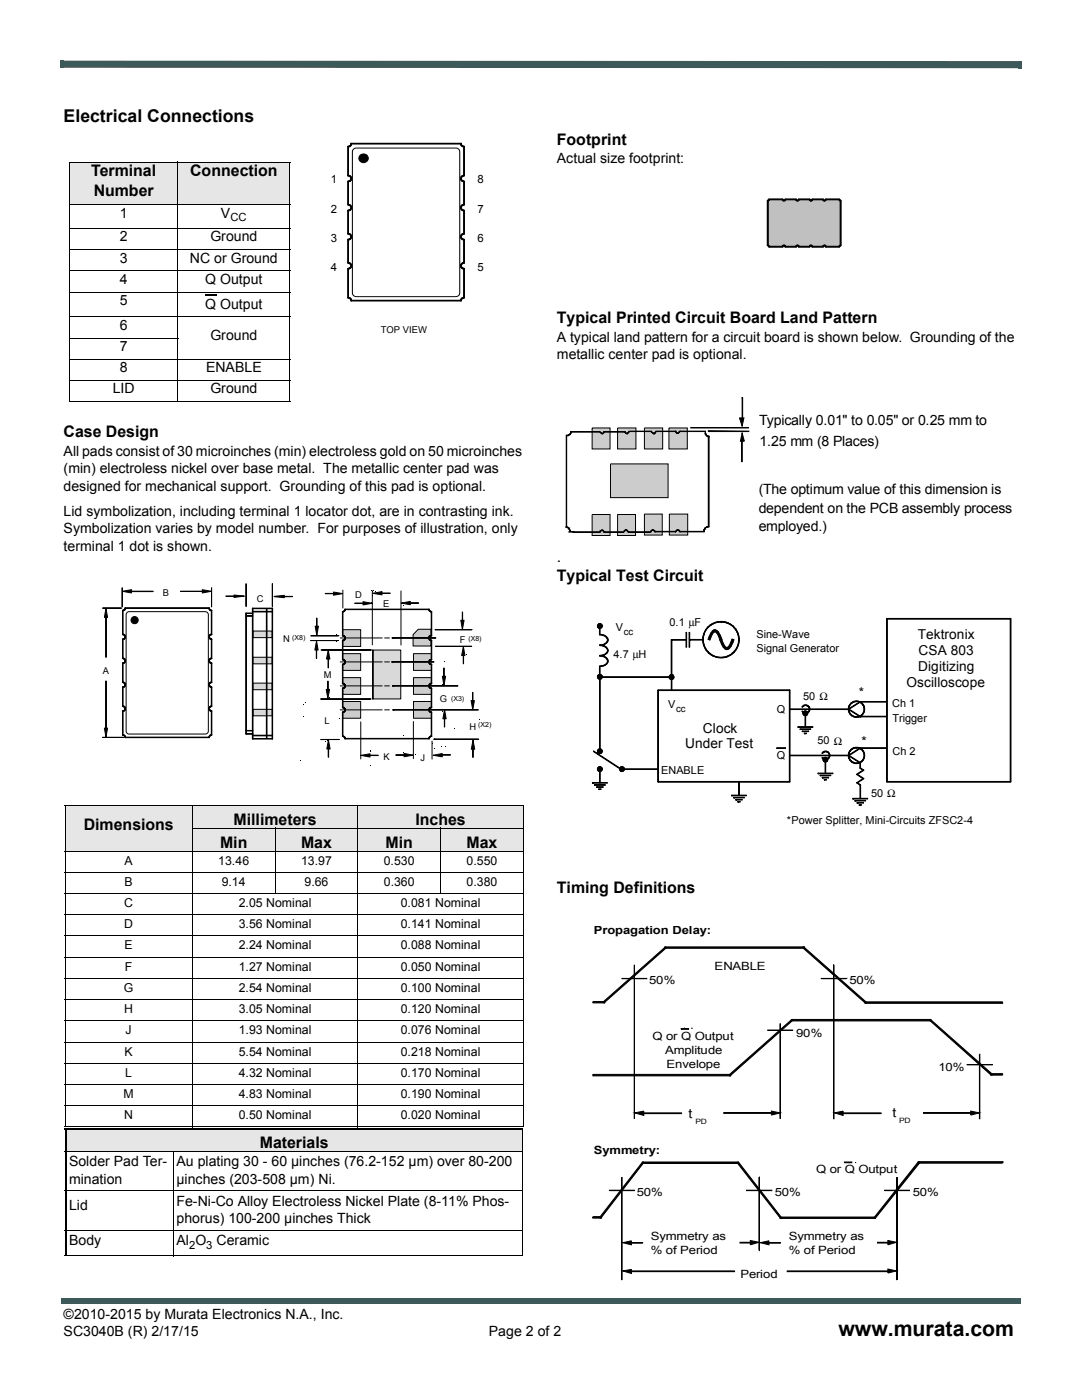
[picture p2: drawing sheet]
<svg xmlns="http://www.w3.org/2000/svg" width="216mm" height="279mm" viewBox="0 0 216 279" stroke-linecap="round" stroke-linejoin="round" font-family="sans-serif">
<defs><g id="words">
<text font-size="4.2" x="167.3" y="266.7">www.murata.com</text>
<text font-size="3.5" x="12.7" y="24.3">Electrical Connections</text>
<g font-size="3.2">
<text x="111.1" y="28.9">Footprint</text>
<text x="18.2" y="35.2">Terminal</text>
<text x="38" y="35.2">Connection</text>
<text x="18.7" y="39.1">Number</text>
<text x="111.1" y="64.6">Typical Printed Circuit Board Land Pattern</text>
<text x="12.7" y="87.3">Case Design</text>
<text x="111.1" y="112.1">.</text>
<text x="111.1" y="116">Typical Test Circuit</text>
<text x="16.7" y="165.6">Dimensions</text>
<text x="46.6" y="164.6">Millimeters</text>
<text x="82.9" y="164.6">Inches</text>
<text x="43.9" y="169.2">Min</text>
<text x="60.1" y="169.2">Max</text>
<text x="76.9" y="169.2">Min</text>
<text x="93.1" y="169.2">Max</text>
<text x="111.1" y="178.1">Timing Definitions</text>
<text x="51.8" y="229.1">Materials</text>
</g>
<g font-size="2.8">
<text x="111.1" y="32.6">Actual size footprint:</text>
<text x="23.9" y="43.4">1</text>
<text x="44.1" y="43.4">V</text>
<text x="23.9" y="48.2">2</text>
<text x="23.9" y="52.4">3</text>
<text x="37.9" y="52.4">NC or Ground</text>
<text x="42" y="48.2">Ground</text>
<text x="23.9" y="56.6">4</text>
<text x="40.9" y="56.6">Q Output</text>
<text x="23.9" y="65.8">6</text>
<text x="23.9" y="60.9">5</text>
<text x="40.9" y="61.6">Q Output</text>
<text x="23.9" y="70.1">7</text>
<text x="42" y="67.9">Ground</text>
<text x="111.1" y="68.2">A typical land pattern for a circuit board is shown below. Grounding of the</text>
<text x="111.1" y="71.7">metallic center pad is optional.</text>
<text x="23.9" y="74.3">8</text>
<text x="41.1" y="74.3">ENABLE</text>
<text x="22.5" y="78.5">LID</text>
<text x="42" y="78.5">Ground</text>
<text x="151.5" y="84.8">Typically 0.01&quot; to 0.05&quot; or 0.25 mm to</text>
<text x="151.6" y="89">1.25 mm (8 Places)</text>
<text x="12.7" y="90.9">All pads consist of 30 microinches (min) electroless gold on 50 microinches</text>
<text x="12.7" y="94.4">(min) electroless nickel over base metal. The metallic center pad was</text>
<text x="12.7" y="98">designed for mechanical support. Grounding of this pad is optional.</text>
<text x="151.4" y="98.7">(The optimum value of this dimension is</text>
<text x="12.7" y="102.9">Lid symbolization, including terminal 1 locator dot, are in contrasting ink.</text>
<text x="12.7" y="106.4">Symbolization varies by model number. For purposes of illustration, only</text>
<text x="151.4" y="102.3">dependent on the PCB assembly process</text>
<text x="151.4" y="106">employed.)</text>
<text x="12.7" y="110">terminal 1 dot is shown.</text>
<text x="13.8" y="232.7">Solder Pad Ter-</text>
<text x="35.2" y="232.7">Au plating 30 - 60 µinches (76.2-152 µm) over 80-200</text>
<text x="13.8" y="236.3">mination</text>
<text x="35.2" y="236.3">µinches (203-508 µm) Ni.</text>
<text x="13.8" y="241.4">Lid</text>
<text x="35.2" y="240.6">Fe-Ni-Co Alloy Electroless Nickel Plate (8-11% Phos-</text>
<text x="35.2" y="244.2">phorus) 100-200 µinches Thick</text>
<text x="13.8" y="248.5">Body</text>
<text x="35.2" y="248.5">Al O</text>
<text x="43.2" y="248.5">Ceramic</text>
<text x="12.7" y="263.2">©2010-2015 by Murata Electronics N.A., Inc.</text>
<text x="12.7" y="266.7">SC3040B (R) 2/17/15</text>
<text x="97.5" y="266.7">Page 2 of 2</text>
</g>
<g font-size="2.7">
<text x="183.2" y="127.4">Tektronix</text>
<text x="183.3" y="130.7">CSA 803</text>
<text x="180.9" y="137.2">Oscilloscope</text>
<text x="183.2" y="133.9">Digitizing</text>
<text x="171.4" y="139.2">*</text>
<text x="136.7" y="149.3">Under Test</text>
<text x="140.3" y="146.3">Clock</text>
<text x="171.9" y="148.9">*</text>
</g>
<g font-size="2.6">
<text x="137.4" y="223.1">t</text>
<text x="178.1" y="223">t</text>
</g>
<g font-size="2.5">
<text x="24.9" y="172.6">A</text>
<text x="43.6" y="172.6">13.46</text>
<text x="60.1" y="172.6">13.97</text>
<text x="76.6" y="172.6">0.530</text>
<text x="93.1" y="172.6">0.550</text>
<text x="24.9" y="176.8">B</text>
<text x="44.2" y="176.8">9.14</text>
<text x="60.7" y="176.8">9.66</text>
<text x="76.6" y="176.8">0.360</text>
<text x="93.1" y="176.8">0.380</text>
<text x="24.8" y="181">C</text>
<text x="24.8" y="185.3">D</text>
<text x="47.6" y="181">2.05 Nominal</text>
<text x="47.6" y="185.3">3.56 Nominal</text>
<text x="80" y="181">0.081 Nominal</text>
<text x="80" y="185.3">0.141 Nominal</text>
<text x="24.9" y="189.5">E</text>
<text x="47.6" y="189.5">2.24 Nominal</text>
<text x="80" y="189.5">0.088 Nominal</text>
<text x="24.7" y="198">G</text>
<text x="24.9" y="193.7">F</text>
<text x="47.6" y="193.7">1.27 Nominal</text>
<text x="47.6" y="198">2.54 Nominal</text>
<text x="80" y="198">0.100 Nominal</text>
<text x="80" y="193.7">0.050 Nominal</text>
<text x="24.8" y="202.2">H</text>
<text x="47.6" y="202.2">3.05 Nominal</text>
<text x="80" y="202.2">0.120 Nominal</text>
<text x="25.1" y="206.4">J</text>
<text x="47.6" y="206.4">1.93 Nominal</text>
<text x="80" y="206.4">0.076 Nominal</text>
<text x="24.9" y="210.6">K</text>
<text x="25" y="214.9">L</text>
<text x="47.6" y="214.9">4.32 Nominal</text>
<text x="47.6" y="210.6">5.54 Nominal</text>
<text x="80" y="214.9">0.170 Nominal</text>
<text x="80" y="210.6">0.218 Nominal</text>
<text x="24.7" y="219.1">M</text>
<text x="47.6" y="219.1">4.83 Nominal</text>
<text x="80" y="219.1">0.190 Nominal</text>
<text x="24.8" y="223.3">N</text>
<text x="47.6" y="223.3">0.50 Nominal</text>
<text x="80" y="223.3">0.020 Nominal</text>
</g>
<g font-size="2.3">
<text x="66" y="36.6">1</text>
<text x="95.3" y="36.6">8</text>
<text x="66" y="42.4">2</text>
<text x="95.3" y="42.4">7</text>
<text x="66" y="48.2">3</text>
<text x="95.3" y="48.2">6</text>
<text x="66" y="54">4</text>
<text x="95.3" y="54">5</text>
<text x="118.5" y="186.5">Propagation Delay:</text>
<text x="129.5" y="196.4">50%</text>
<text x="142.6" y="193.6">ENABLE</text>
<text x="169.5" y="196.4">50%</text>
<text x="130.2" y="207.5">Q or Q Output</text>
<text x="158.9" y="206.9">90%</text>
<text x="132.7" y="210.2">Amplitude</text>
<text x="133" y="213.1">Envelope</text>
<text x="187.3" y="213.7">10%</text>
<text x="118.5" y="230.3">Symmetry:</text>
<text x="127.1" y="238.7">50%</text>
<text x="154.6" y="238.7">50%</text>
<text x="162.9" y="234.2">Q or Q Output</text>
<text x="182.1" y="238.7">50%</text>
<text x="129.9" y="247.5">Symmetry as</text>
<text x="129.9" y="250.3">% of Period</text>
<text x="157.4" y="247.5">Symmetry as</text>
<text x="157.4" y="250.3">% of Period</text>
<text x="147.7" y="255">Period</text>
</g>
<g font-size="2.2">
<text x="46" y="44.1">CC</text>
<text x="133.6" y="124.9">0.1 μF</text>
<text x="122.4" y="131.3">4.7 μH</text>
<text x="122.9" y="126">V</text>
<text x="150.9" y="127.4">Sine-Wave</text>
<text x="150.9" y="130.1">Signal Generator</text>
<text x="133.3" y="141.3">V</text>
<text x="155" y="142.2">Q</text>
<text x="160.3" y="139.6">50 Ω</text>
<text x="178" y="141.1">Ch 1</text>
<text x="163.1" y="148.5">50 Ω</text>
<text x="178.1" y="144">Trigger</text>
<text x="131.9" y="154.5">ENABLE</text>
<text x="155" y="151.4">Q</text>
<text x="178.1" y="150.7">Ch 2</text>
<text x="173.8" y="159">50 Ω</text>
<text x="157" y="164.4">*Power Splitter, Mini-Circuits ZFSC2-4</text>
<text x="37.7" y="249.2">2</text>
<text x="41.2" y="249.2">3</text>
</g>
<g font-size="1.9">
<text x="76" y="66.5">TOP VIEW</text>
<text x="32.5" y="118.9">B</text>
<text x="70.9" y="119.4">D</text>
<text x="51.2" y="120.1">C</text>
<text x="76.5" y="121.1">E</text>
<text x="56.5" y="128.1">N</text>
<text x="91.8" y="128.3">F</text>
<text x="124.5" y="126.8">cc</text>
<text x="20.5" y="134.4">A</text>
<text x="64.6" y="135.4">M</text>
<text x="87.7" y="140.2">G</text>
<text x="134.9" y="142.1">cc</text>
<text x="64.8" y="144.4">L</text>
<text x="93.7" y="145.6">H</text>
<text x="76.5" y="151.6">K</text>
<text x="83.9" y="151.8">J</text>
</g>
<g font-size="1.5">
<text x="138.8" y="224.2">PD</text>
<text x="179.4" y="224.1">PD</text>
</g>
<g font-size="1.4">
<text x="58.3" y="127.8">(X8)</text>
<text x="93.5" y="127.8">(X8)</text>
<text x="90" y="139.8">(X3)</text>
<text x="95.4" y="145.1">(X2)</text>
</g>
</g></defs>
<g fill="#3d5959">
<path d="M12 12.1h.7v1.4h-.7z"/>
<path d="M203.2 12.2h.7v1.4h-.7z"/>
<path d="M12.7 12.1l190.5 .1v1.4l-190.5-.1z"/>
<path d="M12.2 259.2h.5v1.1h-.5z"/>
<path d="M12.7 259.2h191v1.1h-191z"/>
</g>
<path d="M65.3 27.9h32.9v39.9h-32.9z" fill="#fff"/>
<g fill="#000" stroke="#000" stroke-width=".2">
<path d="M69.4 29.2l.3 .1h-.3z" fill-rule="evenodd"/>
<path d="M69.4 36.2h.3z" fill-rule="evenodd"/>
<path d="M69.4 29.2h.1v5.9h-.1z" fill-rule="evenodd"/>
<path d="M69.4 35l.3 .1z" fill-rule="evenodd"/>
<path d="M69.5 29.2h.3l-.2 .1z" fill-rule="evenodd"/>
<path d="M69.6 36.1l.2 .1-.2 .1z" fill-rule="evenodd"/>
<path d="M69.5 35l.3 .1z" fill-rule="evenodd"/>
<path d="M69.6 29.2l.3-.1-.2 .2z" fill-rule="evenodd"/>
<path d="M69.7 36.1h.2l-.2 .1z" fill-rule="evenodd"/>
<path d="M69.7 29.1h.3l-.2 .1z" fill-rule="evenodd"/>
<path d="M69.7 36.1l.3-.1-.2 .2z" fill-rule="evenodd"/>
<path d="M69.7 35l.2 .2z" fill-rule="evenodd"/>
<path d="M70 28.9l.1 .1-.2 .1z" fill-rule="evenodd"/>
<path d="M69.9 35.9l.2 .1-.2 .1z" fill-rule="evenodd"/>
<path d="M69.7 35.1l.3 .2z" fill-rule="evenodd"/>
<path d="M70 28.8l.1 .1-.2 .2z" fill-rule="evenodd"/>
<path d="M70 35.8h.1l-.1 .2z" fill-rule="evenodd"/>
<path d="M69.8 35.2l.2 .2z" fill-rule="evenodd"/>
<path d="M70 28.6h22l.1 .1h-22z" fill-rule="evenodd"/>
<path d="M70 28.7l.1 .1-.1 .2z" fill-rule="evenodd"/>
<path d="M70 35.7h.1v.2z" fill-rule="evenodd"/>
<path d="M69.9 35.3h.1l.1 .2z" fill-rule="evenodd"/>
<path d="M70 28.6l.2 .1-.1 .2z" fill-rule="evenodd"/>
<path d="M70.1 35.6v.2h-.1z" fill-rule="evenodd"/>
<path d="M70 35.4h.1v.2z" fill-rule="evenodd"/>
<path d="M70.1 35.4v.3z" fill-rule="evenodd"/>
<path d="M91.9 28.6l.1 .3z" fill-rule="evenodd"/>
<path d="M91.9 35.6l.1 .2h-.1z" fill-rule="evenodd"/>
<path d="M92 35.4v.3z" fill-rule="evenodd"/>
<path d="M92 35.3l.1 .1-.1 .2z" fill-rule="evenodd"/>
<path d="M91.9 28.8l.1-.1 .1 .2-.1 .1z" fill-rule="evenodd"/>
<path d="M91.9 35.7l.2 .2h-.2z" fill-rule="evenodd"/>
<path d="M92 35.2l.2 .1-.2 .2z" fill-rule="evenodd"/>
<path d="M92.1 35.2l.1 .1-.2 .1z" fill-rule="evenodd"/>
<path d="M92 28.9l.1 .2z" fill-rule="evenodd"/>
<path d="M92 35.8l.1 .2z" fill-rule="evenodd"/>
<path d="M92.1 35.2l.2-.1-.1 .2z" fill-rule="evenodd"/>
<path d="M92 28.9l.2 .2z" fill-rule="evenodd"/>
<path d="M92 35.9l.2 .2z" fill-rule="evenodd"/>
<path d="M92.1 29l.2 .2h-.1z" fill-rule="evenodd"/>
<path d="M92.1 36l.2 .1z" fill-rule="evenodd"/>
<path d="M92.2 35.1h.2l-.2 .1z" fill-rule="evenodd"/>
<path d="M92.3 35l.2 .1-.2 .1z" fill-rule="evenodd"/>
<path d="M92.2 29.1l.2 .2z" fill-rule="evenodd"/>
<path d="M92.2 36.1l.2 .1z" fill-rule="evenodd"/>
<path d="M92.4 35l.3 .1z" fill-rule="evenodd"/>
<path d="M92.3 29.2l.2 .1z" fill-rule="evenodd"/>
<path d="M92.3 36.1l.2 .1z" fill-rule="evenodd"/>
<path d="M92.4 29.2l.3 .1z" fill-rule="evenodd"/>
<path d="M92.4 36.2l.3 .1z" fill-rule="evenodd"/>
<path d="M92.6 29.2h.1l-.1 5.9h-.1z" fill-rule="evenodd"/>
<path d="M69.4 53.6h.1v5.9l-.1-.1z" fill-rule="evenodd"/>
<path d="M69.4 53.6l.2-.1 .1 .2h-.3z" fill-rule="evenodd"/>
<path d="M69.4 47.8h.3l-.3 .1z" fill-rule="evenodd"/>
<path d="M69.4 42h.3z" fill-rule="evenodd"/>
<path d="M69.4 47.8h.1v4.7z" fill-rule="evenodd"/>
<path d="M69.4 42h.1v4.7z" fill-rule="evenodd"/>
<path d="M69.4 36.2h.1v4.7h-.1z" fill-rule="evenodd"/>
<path d="M69.4 52.4l.3 .1h-.3z" fill-rule="evenodd"/>
<path d="M69.4 59.4l.3 .1h-.3z" fill-rule="evenodd"/>
<path d="M69.4 46.6l.3 .1h-.3z" fill-rule="evenodd"/>
<path d="M69.4 40.8l.3 .1h-.3z" fill-rule="evenodd"/>
<path d="M69.5 53.6h.3l-.2 .1z" fill-rule="evenodd"/>
<path d="M69.5 47.8h.3l-.2 .1z" fill-rule="evenodd"/>
<path d="M69.6 41.9l.2 .1-.2 .1z" fill-rule="evenodd"/>
<path d="M69.5 52.4l.3 .1z" fill-rule="evenodd"/>
<path d="M69.5 59.4l.3 .1z" fill-rule="evenodd"/>
<path d="M69.5 46.6l.3 .1z" fill-rule="evenodd"/>
<path d="M69.5 40.8l.3 .1z" fill-rule="evenodd"/>
<path d="M69.6 53.5h.3l-.2 .1z" fill-rule="evenodd"/>
<path d="M69.6 47.7h.3l-.2 .1z" fill-rule="evenodd"/>
<path d="M69.6 41.9h.3l-.2 .1z" fill-rule="evenodd"/>
<path d="M69.7 53.5l.3-.1-.2 .2z" fill-rule="evenodd"/>
<path d="M69.6 52.5l.3 .1z" fill-rule="evenodd"/>
<path d="M69.6 59.4l.3 .2z" fill-rule="evenodd"/>
<path d="M69.7 47.7l.3-.1-.2 .2z" fill-rule="evenodd"/>
<path d="M69.6 46.7l.3 .1z" fill-rule="evenodd"/>
<path d="M69.7 41.9l.3-.1-.2 .2z" fill-rule="evenodd"/>
<path d="M69.6 40.9l.3 .1z" fill-rule="evenodd"/>
<path d="M69.9 53.3l.2 .1-.2 .1z" fill-rule="evenodd"/>
<path d="M69.7 52.5l.3 .2z" fill-rule="evenodd"/>
<path d="M69.8 59.5l.2 .1z" fill-rule="evenodd"/>
<path d="M70 47.5l.1 .1-.2 .1z" fill-rule="evenodd"/>
<path d="M69.8 46.7l.2 .2z" fill-rule="evenodd"/>
<path d="M70 41.7l.1 .1-.2 .1z" fill-rule="evenodd"/>
<path d="M69.8 40.9l.2 .2z" fill-rule="evenodd"/>
<path d="M70 53.2l.1 .1-.2 .1z" fill-rule="evenodd"/>
<path d="M69.8 52.6l.2 .1z" fill-rule="evenodd"/>
<path d="M69.8 59.5l.2 .2z" fill-rule="evenodd"/>
<path d="M70 47.4l.1 .1-.2 .1z" fill-rule="evenodd"/>
<path d="M69.8 46.8l.2 .2z" fill-rule="evenodd"/>
<path d="M70 41.6l.1 .1-.1 .1z" fill-rule="evenodd"/>
<path d="M69.8 41l.2 .2z" fill-rule="evenodd"/>
<path d="M70 53.1l.1 .1-.1 .1z" fill-rule="evenodd"/>
<path d="M69.9 52.7l.2 .2z" fill-rule="evenodd"/>
<path d="M69.9 59.6l.2 .2z" fill-rule="evenodd"/>
<path d="M70 47.3l.1 .1-.1 .1z" fill-rule="evenodd"/>
<path d="M69.9 46.9h.1l.1 .2z" fill-rule="evenodd"/>
<path d="M70 41.5l.1 .1-.1 .1z" fill-rule="evenodd"/>
<path d="M69.9 41.1l.2 .2z" fill-rule="evenodd"/>
<path d="M70 53h.2l-.1 .2z" fill-rule="evenodd"/>
<path d="M70 52.8l.1-.1v.3h-.1z" fill-rule="evenodd"/>
<path d="M70 59.7h.1v.2z" fill-rule="evenodd"/>
<path d="M70 47.2h.2l-.1 .2z" fill-rule="evenodd"/>
<path d="M70 46.9l.1 .3h-.1z" fill-rule="evenodd"/>
<path d="M70 41.4h.2l-.1 .2z" fill-rule="evenodd"/>
<path d="M70 41.1l.1 .1v.2z" fill-rule="evenodd"/>
<path d="M70 52.9l.1 .2z" fill-rule="evenodd"/>
<path d="M70 59.9l.1-.1v.3z" fill-rule="evenodd"/>
<path d="M70 47.1h.1v.2z" fill-rule="evenodd"/>
<path d="M70 41.3h.1v.2z" fill-rule="evenodd"/>
<path d="M91.9 53h.2l-.1 .2z" fill-rule="evenodd"/>
<path d="M91.9 52.9l.1 .2z" fill-rule="evenodd"/>
<path d="M92 52.7l.1 .1-.2 .2z" fill-rule="evenodd"/>
<path d="M92 59.7h.1l-.1 .2z" fill-rule="evenodd"/>
<path d="M91.9 47.2l.1 .2z" fill-rule="evenodd"/>
<path d="M91.9 47.1l.1 .2z" fill-rule="evenodd"/>
<path d="M92 46.9l.1 .1-.1 .2z" fill-rule="evenodd"/>
<path d="M91.9 41.4h.2l-.1 .2z" fill-rule="evenodd"/>
<path d="M91.9 41.3l.1 .2z" fill-rule="evenodd"/>
<path d="M92 41.1l.1 .1-.1 .2z" fill-rule="evenodd"/>
<path d="M91.9 53.1h.2v.2z" fill-rule="evenodd"/>
<path d="M92 52.6l.2 .1-.1 .2-.2-.1z" fill-rule="evenodd"/>
<path d="M92 59.6h.2l-.1 .2z" fill-rule="evenodd"/>
<path d="M91.9 47.3h.1l.1 .2h-.1z" fill-rule="evenodd"/>
<path d="M92 46.9h.2l-.1 .2-.2-.1z" fill-rule="evenodd"/>
<path d="M91.9 41.5h.1l.1 .2h-.1z" fill-rule="evenodd"/>
<path d="M92 41l.2 .1-.2 .2z" fill-rule="evenodd"/>
<path d="M92.1 52.6l.1 .1-.1 .1z" fill-rule="evenodd"/>
<path d="M92.1 59.5l.1 .1-.1 .2z" fill-rule="evenodd"/>
<path d="M92.1 46.8l.1 .1-.1 .1z" fill-rule="evenodd"/>
<path d="M92.1 41l.1 .1-.1 .1z" fill-rule="evenodd"/>
<path d="M92 53.2l.1 .2z" fill-rule="evenodd"/>
<path d="M92 47.4l.1 .2z" fill-rule="evenodd"/>
<path d="M92 41.6l.1 .2z" fill-rule="evenodd"/>
<path d="M92.1 52.6l.2-.1-.1 .2z" fill-rule="evenodd"/>
<path d="M92.1 59.5h.2l-.1 .1z" fill-rule="evenodd"/>
<path d="M92.1 46.8l.2-.1-.1 .2z" fill-rule="evenodd"/>
<path d="M92.1 41l.2-.1-.1 .2z" fill-rule="evenodd"/>
<path d="M92 53.3l.2 .2z" fill-rule="evenodd"/>
<path d="M92 47.5l.2 .2z" fill-rule="evenodd"/>
<path d="M92 41.7l.2 .2z" fill-rule="evenodd"/>
<path d="M92.1 53.4l.2 .2z" fill-rule="evenodd"/>
<path d="M92.2 52.5h.2l-.1 .1z" fill-rule="evenodd"/>
<path d="M92.2 59.5h.2l-.1 .1z" fill-rule="evenodd"/>
<path d="M92.1 47.6l.2 .1-.1 .1z" fill-rule="evenodd"/>
<path d="M92.2 46.7h.2l-.1 .1z" fill-rule="evenodd"/>
<path d="M92.1 41.8l.2 .1-.1 .1z" fill-rule="evenodd"/>
<path d="M92.2 40.9h.2l-.1 .1z" fill-rule="evenodd"/>
<path d="M92.3 52.5h.2l-.2 .1z" fill-rule="evenodd"/>
<path d="M92.3 59.4l.2 .1h-.2z" fill-rule="evenodd"/>
<path d="M92.3 46.6l.2 .1-.2 .1z" fill-rule="evenodd"/>
<path d="M92.3 40.8l.2 .1-.2 .1z" fill-rule="evenodd"/>
<path d="M92.2 53.5l.2 .1z" fill-rule="evenodd"/>
<path d="M92.2 47.7l.2 .1z" fill-rule="evenodd"/>
<path d="M92.2 41.8l.2 .2z" fill-rule="evenodd"/>
<path d="M92.4 52.4l.3 .1z" fill-rule="evenodd"/>
<path d="M92.4 59.4l.3 .1z" fill-rule="evenodd"/>
<path d="M92.4 46.6l.3 .1z" fill-rule="evenodd"/>
<path d="M92.4 40.8l.3 .1z" fill-rule="evenodd"/>
<path d="M92.3 53.5l.2 .1z" fill-rule="evenodd"/>
<path d="M92.3 47.8h.2z" fill-rule="evenodd"/>
<path d="M92.3 42h.2z" fill-rule="evenodd"/>
<path d="M92.5 53.6h.2l-.1 5.9-.1-.1z" fill-rule="evenodd"/>
<path d="M92.4 53.6l.3 .1z" fill-rule="evenodd"/>
<path d="M92.4 47.8l.3 .1z" fill-rule="evenodd"/>
<path d="M92.4 42l.3 .1z" fill-rule="evenodd"/>
<path d="M92.5 47.8h.2l-.1 4.7z" fill-rule="evenodd"/>
<path d="M92.5 42h.2l-.1 4.7z" fill-rule="evenodd"/>
<path d="M92.5 36.2h.2l-.1 4.7h-.1z" fill-rule="evenodd"/>
<path d="M70 60l22-.1 .1 .1-22 .1z" fill-rule="evenodd"/>
<path d="M91.9 59.8l.1 .3z" fill-rule="evenodd"/>
<circle cx="72.5" cy="31.6" r=".9"/>
</g>
<path d="M70.5 29.8l.5-.3h20.1l.5 .4 .1 .4v28.2a.76 .76 0 0 1-.7 .7h-19.9a.76 .76 0 0 1-.8-.7v-28.2z" fill="none" stroke="#000" stroke-width=".2"/>
<path d="M19.9 116.5h78.9v36.9h-78.9z" fill="#fff"/>
<path d="M83.5 125.6h2.5v1.2a.48 .48 0 0 0-.5 .4 .48 .48 0 0 0 .5 .5v1.2h-3.6v-2.2z" fill-rule="evenodd" fill="#ccc" stroke="#000" stroke-width=".2"/>
<path d="M74.4 129.7h5.6v9.8h-5.6z" fill-rule="evenodd" fill="#d9d9d9" stroke="#000" stroke-width=".2"/>
<g fill="#ccc" stroke="#000" stroke-width=".2">
<path d="M82.5 140h3.6v1.2a.48 .48 0 0 0-.5 .5 .48 .48 0 0 0 .5 .5v1.1h-3.6z" fill-rule="evenodd"/>
<path d="M82.5 130.5h3.6v1.1a.48 .48 0 0 0-.5 .5 .48 .48 0 0 0 .5 .5v1.2h-3.6z" fill-rule="evenodd"/>
<path d="M82.5 135.2h3.6v1.2a.48 .48 0 0 0-.5 .5 .48 .48 0 0 0 .5 .5v1.2h-3.6z" fill-rule="evenodd"/>
<path d="M68.4 130.5h3.6v3.3h-3.6v-1.2l.3-.1a.49 .49 0 0 0 .1-.6 .49 .49 0 0 0-.4-.3z" fill-rule="evenodd"/>
<path d="M68.4 135.2h3.6v3.4h-3.6v-1.2a.48 .48 0 0 0 .5-.5 .48 .48 0 0 0-.5-.5z" fill-rule="evenodd"/>
<path d="M68.4 140h3.6v3.3h-3.6v-1.1a.48 .48 0 0 0 .5-.5 .48 .48 0 0 0-.5-.5z" fill-rule="evenodd"/>
<path d="M68.4 125.7h3.6v3.3h-3.6v-1.2a.48 .48 0 0 0 .5-.5 .48 .48 0 0 0-.5-.4z" fill-rule="evenodd"/>
</g>
<g fill="#d9d9d9" stroke="#000" stroke-width=".2">
<path d="M50.4 125.9h3.9v1.4h-3.9z" fill-rule="evenodd"/>
<path d="M50.4 131.2h3.9v1.3h-3.9z" fill-rule="evenodd"/>
<path d="M50.4 136.3h3.9v1.3h-3.9z" fill-rule="evenodd"/>
<path d="M50.4 141.6h3.9v1.3h-3.9z" fill-rule="evenodd"/>
</g>
<g fill="#000" stroke="#000" stroke-width=".2">
<path d="M25.9 118h4.7z" fill-rule="evenodd"/>
<path d="M24.4 118l1.8-.3v.6z" fill-rule="evenodd"/>
<path d="M40.4 117.7l1.8 .3-1.8 .3z" fill-rule="evenodd"/>
<path d="M36 118h4.7z" fill-rule="evenodd"/>
<path d="M45.1 119h3.6z" fill-rule="evenodd"/>
<path d="M46.7 118.7l2 .3-2 .2z" fill-rule="evenodd"/>
<path d="M54.7 119l3.7 .1z" fill-rule="evenodd"/>
<path d="M54.7 119l2-.2v.5z" fill-rule="evenodd"/>
<path d="M66.5 118.2l1.9 .3-1.9 .3z" fill-rule="evenodd"/>
<path d="M64.9 118.4l2 .1z" fill-rule="evenodd"/>
<path d="M75.9 118.4h2z" fill-rule="evenodd"/>
<path d="M74.4 118.4l1.8-.3v.6z" fill-rule="evenodd"/>
<path d="M21.1 122.7l.1 8.5z" fill-rule="evenodd"/>
<path d="M21.1 121.4l.4 1.8h-.7z" fill-rule="evenodd"/>
<path d="M20.4 121.3l3.9 .1z" fill-rule="evenodd"/>
<path d="M24.4 117.3v3.8z" fill-rule="evenodd"/>
<path d="M24.5 121.8l.2 .1h-.3z" fill-rule="evenodd"/>
<path d="M24.5 136.1l.1 .1h-.2z" fill-rule="evenodd"/>
<path d="M24.5 131.3l.1 .1z" fill-rule="evenodd"/>
<path d="M24.5 126.6l.1 .1z" fill-rule="evenodd"/>
<path d="M24.4 132.3h.2l-.1 3.9z" fill-rule="evenodd"/>
<path d="M24.4 127.6l.2-.1-.1 3.9z" fill-rule="evenodd"/>
<path d="M24.5 121.8v4.9z" fill-rule="evenodd"/>
<path d="M24.5 136.1l.2 .1z" fill-rule="evenodd"/>
<path d="M24.6 131.3l.1 .1z" fill-rule="evenodd"/>
<path d="M24.6 126.6l.1 .1h-.1z" fill-rule="evenodd"/>
<path d="M24.4 137.1h.2z" fill-rule="evenodd"/>
<path d="M24.4 132.3l.2 .1z" fill-rule="evenodd"/>
<path d="M24.4 127.5l.2 .1z" fill-rule="evenodd"/>
<path d="M24.6 121.8h.1l-.1 .1z" fill-rule="evenodd"/>
<path d="M24.6 136.1l.2 .1z" fill-rule="evenodd"/>
<path d="M24.6 126.6l.1 .1z" fill-rule="evenodd"/>
<path d="M24.5 137.1h.2z" fill-rule="evenodd"/>
<path d="M24.5 132.3h.2z" fill-rule="evenodd"/>
<path d="M24.5 127.5l.2 .1z" fill-rule="evenodd"/>
<path d="M24.7 136.2l.1 .1z" fill-rule="evenodd"/>
<path d="M24.7 131.4l.1 .1z" fill-rule="evenodd"/>
<path d="M24.7 126.6l.1 .1z" fill-rule="evenodd"/>
<path d="M24.6 137.1h.2z" fill-rule="evenodd"/>
<path d="M24.6 132.3h.2z" fill-rule="evenodd"/>
<path d="M24.6 127.5l.2 .1z" fill-rule="evenodd"/>
<path d="M24.6 121.8h.2l-.1 .1z" fill-rule="evenodd"/>
<path d="M24.7 136.2l.2 .1z" fill-rule="evenodd"/>
<path d="M24.7 137l.1 .1z" fill-rule="evenodd"/>
<path d="M24.7 131.4l.2 .2z" fill-rule="evenodd"/>
<path d="M24.7 132.2l.1 .1z" fill-rule="evenodd"/>
<path d="M24.7 126.7l.2 .1z" fill-rule="evenodd"/>
<path d="M24.7 127.5h.1z" fill-rule="evenodd"/>
<path d="M24.8 136.2l.1 .2z" fill-rule="evenodd"/>
<path d="M24.8 136.9l.1 .1-.2 .1z" fill-rule="evenodd"/>
<path d="M24.8 131.5l.1 .1z" fill-rule="evenodd"/>
<path d="M24.7 132.2h.2l-.1 .1z" fill-rule="evenodd"/>
<path d="M24.8 126.7l.1 .1z" fill-rule="evenodd"/>
<path d="M24.7 127.4h.2l-.1 .2z" fill-rule="evenodd"/>
<path d="M24.7 121.7h.2l-.1 .1z" fill-rule="evenodd"/>
<path d="M24.8 136.3l.2 .2z" fill-rule="evenodd"/>
<path d="M24.8 136.9h.1v.2z" fill-rule="evenodd"/>
<path d="M24.8 131.5l.2 .2z" fill-rule="evenodd"/>
<path d="M24.8 132.1h.1v.2z" fill-rule="evenodd"/>
<path d="M24.8 126.7l.1 .2z" fill-rule="evenodd"/>
<path d="M24.8 127.3h.1v.2z" fill-rule="evenodd"/>
<path d="M24.9 136.4l.1 .1z" fill-rule="evenodd"/>
<path d="M24.9 136.9h.1l-.1 .1z" fill-rule="evenodd"/>
<path d="M24.9 131.6l.1 .1z" fill-rule="evenodd"/>
<path d="M24.9 132.1h.1l-.1 .1z" fill-rule="evenodd"/>
<path d="M24.9 126.8l.1 .2z" fill-rule="evenodd"/>
<path d="M24.9 127.3h.1l-.1 .1z" fill-rule="evenodd"/>
<path d="M24.8 121.6l.2 .1-.2 .1z" fill-rule="evenodd"/>
<path d="M24.9 136.4l.1 .2z" fill-rule="evenodd"/>
<path d="M24.9 136.8h.1l-.1 .1z" fill-rule="evenodd"/>
<path d="M24.9 131.6l.1 .2z" fill-rule="evenodd"/>
<path d="M24.9 132h.1v.2z" fill-rule="evenodd"/>
<path d="M24.9 126.9l.1 .1z" fill-rule="evenodd"/>
<path d="M24.9 127.2l.1 .1v.1z" fill-rule="evenodd"/>
<path d="M24.9 136.5l.1 .2z" fill-rule="evenodd"/>
<path d="M24.9 136.7h.1v.2z" fill-rule="evenodd"/>
<path d="M25 131.7v.2z" fill-rule="evenodd"/>
<path d="M24.9 132h.1v.1z" fill-rule="evenodd"/>
<path d="M24.9 127l.1 .1z" fill-rule="evenodd"/>
<path d="M24.9 127.2h.1v.1z" fill-rule="evenodd"/>
<path d="M24.9 136.6l.1 .1z" fill-rule="evenodd"/>
<path d="M24.9 136.7h.1v.1z" fill-rule="evenodd"/>
<path d="M24.9 131.8l.1 .2z" fill-rule="evenodd"/>
<path d="M24.9 131.9l.1 .1z" fill-rule="evenodd"/>
<path d="M25 127v.2z" fill-rule="evenodd"/>
<path d="M25 127.1v.2z" fill-rule="evenodd"/>
<path d="M24.9 121.5h.1l-.1 .2z" fill-rule="evenodd"/>
<path d="M25 121.3l16.8 .1h-16.8z" fill-rule="evenodd"/>
<path d="M24.9 121.4l.1 .1v.1z" fill-rule="evenodd"/>
<path d="M24.9 121.3h.1v.2z" fill-rule="evenodd"/>
<path d="M41.7 121.3l.1 .2z" fill-rule="evenodd"/>
<path d="M41.7 136.7l.1 .1z" fill-rule="evenodd"/>
<path d="M41.7 136.6l.1 .1z" fill-rule="evenodd"/>
<path d="M41.7 136.5l.1 .2z" fill-rule="evenodd"/>
<path d="M41.7 136.4h.1v.2z" fill-rule="evenodd"/>
<path d="M41.7 131.9l.1 .1z" fill-rule="evenodd"/>
<path d="M41.7 131.8l.1 .2z" fill-rule="evenodd"/>
<path d="M41.7 131.7h.1v.2z" fill-rule="evenodd"/>
<path d="M41.7 131.7l.1 .1z" fill-rule="evenodd"/>
<path d="M41.7 127.1l.1 .2z" fill-rule="evenodd"/>
<path d="M41.7 127l.1 .2z" fill-rule="evenodd"/>
<path d="M41.7 127l.1-.1v.2z" fill-rule="evenodd"/>
<path d="M41.7 126.9l.1 .1z" fill-rule="evenodd"/>
<path d="M41.7 121.4h.1v.2z" fill-rule="evenodd"/>
<path d="M41.7 136.7l.1 .2z" fill-rule="evenodd"/>
<path d="M41.8 136.4v.1z" fill-rule="evenodd"/>
<path d="M41.7 131.9l.1 .2z" fill-rule="evenodd"/>
<path d="M41.8 131.6h.1l-.1 .2z" fill-rule="evenodd"/>
<path d="M41.7 127.1l.1 .2z" fill-rule="evenodd"/>
<path d="M41.8 126.8h.1l-.1 .2z" fill-rule="evenodd"/>
<path d="M41.8 136.3v.2z" fill-rule="evenodd"/>
<path d="M41.8 131.5l.1 .1-.1 .1z" fill-rule="evenodd"/>
<path d="M41.8 126.7l.1 .1-.1 .1z" fill-rule="evenodd"/>
<path d="M41.7 121.5l.2 .2z" fill-rule="evenodd"/>
<path d="M41.8 136.8v.1z" fill-rule="evenodd"/>
<path d="M41.7 132l.1 .2z" fill-rule="evenodd"/>
<path d="M41.7 127.2l.1 .2z" fill-rule="evenodd"/>
<path d="M41.8 136.8l.1 .2z" fill-rule="evenodd"/>
<path d="M41.8 136.3h.2z" fill-rule="evenodd"/>
<path d="M41.8 132.1l.1 .1z" fill-rule="evenodd"/>
<path d="M41.8 131.5l.2 .1h-.2z" fill-rule="evenodd"/>
<path d="M41.8 127.3l.1 .1z" fill-rule="evenodd"/>
<path d="M41.8 126.7l.1 .2z" fill-rule="evenodd"/>
<path d="M41.8 121.6l.1 .1z" fill-rule="evenodd"/>
<path d="M41.8 136.9l.1 .2z" fill-rule="evenodd"/>
<path d="M41.9 136.2l.1 .1-.1 .1z" fill-rule="evenodd"/>
<path d="M41.8 132.1l.2 .1z" fill-rule="evenodd"/>
<path d="M41.8 131.5h.2z" fill-rule="evenodd"/>
<path d="M41.8 127.3l.2 .2z" fill-rule="evenodd"/>
<path d="M41.8 126.7h.2z" fill-rule="evenodd"/>
<path d="M41.9 136.2h.2l-.2 .1z" fill-rule="evenodd"/>
<path d="M41.9 131.4h.2l-.2 .1z" fill-rule="evenodd"/>
<path d="M41.9 126.6l.2 .1h-.2z" fill-rule="evenodd"/>
<path d="M41.8 121.6l.2 .2z" fill-rule="evenodd"/>
<path d="M41.8 136.9l.2 .2z" fill-rule="evenodd"/>
<path d="M41.9 132.2l.1 .1z" fill-rule="evenodd"/>
<path d="M41.9 127.4l.1 .1z" fill-rule="evenodd"/>
<path d="M41.9 137l.2 .1z" fill-rule="evenodd"/>
<path d="M41.9 132.2l.2 .1z" fill-rule="evenodd"/>
<path d="M42 131.4h.1l-.1 .1z" fill-rule="evenodd"/>
<path d="M41.9 127.4l.1 .2z" fill-rule="evenodd"/>
<path d="M42 126.6h.1l-.1 .1z" fill-rule="evenodd"/>
<path d="M41.9 121.7l.2 .2z" fill-rule="evenodd"/>
<path d="M42 136.1l.2 .1z" fill-rule="evenodd"/>
<path d="M42 131.4h.2z" fill-rule="evenodd"/>
<path d="M42.1 126.6h.1l-.1 .1z" fill-rule="evenodd"/>
<path d="M42 137l.1 .1z" fill-rule="evenodd"/>
<path d="M42 132.2l.1 .1z" fill-rule="evenodd"/>
<path d="M42 121.7l.2 .2h-.2z" fill-rule="evenodd"/>
<path d="M42.1 136.2h.2z" fill-rule="evenodd"/>
<path d="M42.1 131.4h.2z" fill-rule="evenodd"/>
<path d="M42.1 126.6l.2 .1z" fill-rule="evenodd"/>
<path d="M42 137.1h.2z" fill-rule="evenodd"/>
<path d="M42 132.3l.2 .1z" fill-rule="evenodd"/>
<path d="M42 127.5l.2 .1z" fill-rule="evenodd"/>
<path d="M42.1 121.8l.2 .1z" fill-rule="evenodd"/>
<path d="M42.1 137.1l.2 .1z" fill-rule="evenodd"/>
<path d="M42.1 132.3l.2 .1z" fill-rule="evenodd"/>
<path d="M42.1 127.5l.2 .1z" fill-rule="evenodd"/>
<path d="M42.2 117.3v3.8z" fill-rule="evenodd"/>
<path d="M42.2 132.3h.1l-.1 3.9z" fill-rule="evenodd"/>
<path d="M42.2 127.6l.1-.1-.1 3.9z" fill-rule="evenodd"/>
<path d="M42.2 121.8v4.9z" fill-rule="evenodd"/>
<path d="M49.1 122.9l1.4 .1h-1.4z" fill-rule="evenodd"/>
<path d="M49 122.4h1.5z" fill-rule="evenodd"/>
<path d="M49.1 116.5v4.6z" fill-rule="evenodd"/>
<path d="M50.4 121.4l4 .1z" fill-rule="evenodd"/>
<path d="M50.4 122h4v.1h-4z" fill-rule="evenodd"/>
<path d="M54.3 116.5l.1 4.6z" fill-rule="evenodd"/>
<path d="M62 127.8h5.4z" fill-rule="evenodd"/>
<path d="M62 126.9h5.4z" fill-rule="evenodd"/>
<path d="M63.1 129.5l.1 1.9z" fill-rule="evenodd"/>
<path d="M63.2 123.3v2z" fill-rule="evenodd"/>
<path d="M63.2 127.9l.3 1.8h-.7z" fill-rule="evenodd"/>
<path d="M62.9 125h.6l-.3 1.8z" fill-rule="evenodd"/>
<path d="M64 139.5h9.9z" fill-rule="evenodd"/>
<path d="M64.1 129.7h9.9z" fill-rule="evenodd"/>
<path d="M65.1 137.6h.7l-.4 1.8z" fill-rule="evenodd"/>
<path d="M65.5 129.7l.3 1.8h-.6z" fill-rule="evenodd"/>
<path d="M65.5 131.3v2z" fill-rule="evenodd"/>
<path d="M65.4 135.9l.1 2z" fill-rule="evenodd"/>
<path d="M68.3 127.8l.1 3.9z" fill-rule="evenodd"/>
<path d="M68.3 132.6h.1v3.9z" fill-rule="evenodd"/>
<path d="M68.3 137.3l.1 .1v3.8z" fill-rule="evenodd"/>
<path d="M68.3 126.8l.2 .1z" fill-rule="evenodd"/>
<path d="M68.3 131.6l.2 .1z" fill-rule="evenodd"/>
<path d="M68.3 136.4l.2 .1z" fill-rule="evenodd"/>
<path d="M68.4 126.8l.2 .1z" fill-rule="evenodd"/>
<path d="M68.3 122l.1 .1v4.8z" fill-rule="evenodd"/>
<path d="M68.4 131.6l.2 .1z" fill-rule="evenodd"/>
<path d="M68.4 136.4l.2 .1z" fill-rule="evenodd"/>
<path d="M68.3 127.8h.2z" fill-rule="evenodd"/>
<path d="M68.3 132.6h.2z" fill-rule="evenodd"/>
<path d="M68.3 137.3l.2 .1z" fill-rule="evenodd"/>
<path d="M68.3 122l.2 .1-.1 .1z" fill-rule="evenodd"/>
<path d="M68.5 131.6l.1 .1z" fill-rule="evenodd"/>
<path d="M68.4 132.6h.2z" fill-rule="evenodd"/>
<path d="M68.5 136.4l.1 .1z" fill-rule="evenodd"/>
<path d="M68.4 127.8h.2z" fill-rule="evenodd"/>
<path d="M68.4 137.3l.2 .1z" fill-rule="evenodd"/>
<path d="M68.4 122h.2l-.1 .1z" fill-rule="evenodd"/>
<path d="M68.6 126.9l.1 .1z" fill-rule="evenodd"/>
<path d="M68.6 131.6l.1 .2z" fill-rule="evenodd"/>
<path d="M68.5 132.5l.1 .1z" fill-rule="evenodd"/>
<path d="M68.6 136.4l.1 .1z" fill-rule="evenodd"/>
<path d="M68.5 137.3l.1 .1h-.1z" fill-rule="evenodd"/>
<path d="M68.6 126.9l.1 .1z" fill-rule="evenodd"/>
<path d="M68.5 122h.2l-.1 .1z" fill-rule="evenodd"/>
<path d="M68.6 131.7l.1 .1z" fill-rule="evenodd"/>
<path d="M68.6 136.4l.1 .2z" fill-rule="evenodd"/>
<path d="M68.6 127.7h.1l-.1 .1z" fill-rule="evenodd"/>
<path d="M68.6 132.5h.1l-.1 .1z" fill-rule="evenodd"/>
<path d="M68.6 137.3h.1l-.1 .1z" fill-rule="evenodd"/>
<path d="M68.6 127l.2 .1z" fill-rule="evenodd"/>
<path d="M68.7 127.6v.1l-.1 .1z" fill-rule="evenodd"/>
<path d="M68.6 122l.2-.1-.2 .2z" fill-rule="evenodd"/>
<path d="M68.6 131.7l.2 .2z" fill-rule="evenodd"/>
<path d="M68.6 132.5h.1l-.1 .1z" fill-rule="evenodd"/>
<path d="M68.6 136.5l.2 .1z" fill-rule="evenodd"/>
<path d="M68.6 137.2l.1 .1z" fill-rule="evenodd"/>
<path d="M68.7 127l.2 .1z" fill-rule="evenodd"/>
<path d="M68.7 127.6l.1 .1h-.1z" fill-rule="evenodd"/>
<path d="M68.7 131.8l.1 .1z" fill-rule="evenodd"/>
<path d="M68.6 132.4h.2l-.1 .1z" fill-rule="evenodd"/>
<path d="M68.7 136.6l.2 .1z" fill-rule="evenodd"/>
<path d="M68.6 137.2h.2l-.1 .1z" fill-rule="evenodd"/>
<path d="M68.7 127l.2 .2z" fill-rule="evenodd"/>
<path d="M68.7 121.8l.1 .1-.1 .1z" fill-rule="evenodd"/>
<path d="M68.7 131.8l.2 .2z" fill-rule="evenodd"/>
<path d="M68.7 136.6l.2 .2z" fill-rule="evenodd"/>
<path d="M68.7 127.5l.2 .1-.2 .1z" fill-rule="evenodd"/>
<path d="M68.7 121.8h.2l-.1 .1z" fill-rule="evenodd"/>
<path d="M68.7 132.3l.1 .2z" fill-rule="evenodd"/>
<path d="M68.7 137.1l.1 .1z" fill-rule="evenodd"/>
<path d="M68.8 127.1l.1 .2z" fill-rule="evenodd"/>
<path d="M68.8 127.5h.1l-.1 .1z" fill-rule="evenodd"/>
<path d="M68.8 131.9l.1 .2z" fill-rule="evenodd"/>
<path d="M68.8 132.2h.1l-.1 .2z" fill-rule="evenodd"/>
<path d="M68.8 136.7l.1 .1z" fill-rule="evenodd"/>
<path d="M68.8 137v.2z" fill-rule="evenodd"/>
<path d="M68.8 127.2l.1 .2z" fill-rule="evenodd"/>
<path d="M68.8 127.3l.1 .1z" fill-rule="evenodd"/>
<path d="M68.8 127.3l.1 .2z" fill-rule="evenodd"/>
<path d="M68.8 127.4h.1l-.1 .2z" fill-rule="evenodd"/>
<path d="M68.8 121.6h.1v.2z" fill-rule="evenodd"/>
<path d="M68.8 121.6v.3z" fill-rule="evenodd"/>
<path d="M68.8 132l.1 .1z" fill-rule="evenodd"/>
<path d="M68.8 132.1l.1-.1v.2z" fill-rule="evenodd"/>
<path d="M68.8 132.1h.1v.2z" fill-rule="evenodd"/>
<path d="M68.8 132.2h.1l-.1 .2z" fill-rule="evenodd"/>
<path d="M68.8 136.7l.1 .2z" fill-rule="evenodd"/>
<path d="M68.8 136.8l.1 .2z" fill-rule="evenodd"/>
<path d="M68.8 136.9l.1 .2z" fill-rule="evenodd"/>
<path d="M68.8 137l.1 .1z" fill-rule="evenodd"/>
<path d="M68.8 121.6h16.9l-16.9 .1z" fill-rule="evenodd"/>
<path d="M72.4 120.1l1.9 .3-1.9 .3z" fill-rule="evenodd"/>
<path d="M70.8 120.4h2z" fill-rule="evenodd"/>
<path d="M81.5 120.4h2z" fill-rule="evenodd"/>
<path d="M80.1 120.4l1.8-.4v.7z" fill-rule="evenodd"/>
<path d="M85.6 121.6l.1 .2z" fill-rule="evenodd"/>
<path d="M85.6 121.6l.1 .3z" fill-rule="evenodd"/>
<path d="M85.6 121.8l.1 .1z" fill-rule="evenodd"/>
<path d="M85.6 121.8l.2 .2z" fill-rule="evenodd"/>
<path d="M85.6 127.4h.1l-.1 .1z" fill-rule="evenodd"/>
<path d="M85.6 127.3l.1 .1z" fill-rule="evenodd"/>
<path d="M85.6 127.2v.2z" fill-rule="evenodd"/>
<path d="M85.6 127.1h.1l-.1 .2z" fill-rule="evenodd"/>
<path d="M85.6 132.1l.1 .2z" fill-rule="evenodd"/>
<path d="M85.6 132v.2z" fill-rule="evenodd"/>
<path d="M85.6 132v.1z" fill-rule="evenodd"/>
<path d="M85.6 131.9l.1 .2z" fill-rule="evenodd"/>
<path d="M85.6 136.9l.1 .2z" fill-rule="evenodd"/>
<path d="M85.6 136.8v.2z" fill-rule="evenodd"/>
<path d="M85.6 136.8h.1l-.1 .1z" fill-rule="evenodd"/>
<path d="M85.6 136.7l.1 .1z" fill-rule="evenodd"/>
<path d="M85.6 127l.1 .1v.1z" fill-rule="evenodd"/>
<path d="M85.6 132.2l.1 .2z" fill-rule="evenodd"/>
<path d="M85.6 136.9l.1 .2z" fill-rule="evenodd"/>
<path d="M85.6 136.6l.1 .2z" fill-rule="evenodd"/>
<path d="M85.6 127.5l.1 .1z" fill-rule="evenodd"/>
<path d="M85.6 127.1l.2-.1-.1 .1z" fill-rule="evenodd"/>
<path d="M85.7 121.9l.2 .1z" fill-rule="evenodd"/>
<path d="M85.6 132.2l.1 .2z" fill-rule="evenodd"/>
<path d="M85.7 131.8h.1l-.2 .1z" fill-rule="evenodd"/>
<path d="M85.6 137l.1 .2z" fill-rule="evenodd"/>
<path d="M85.7 136.5l.1 .1-.1 .1z" fill-rule="evenodd"/>
<path d="M85.7 127.5v.2z" fill-rule="evenodd"/>
<path d="M85.7 126.9l.1 .1-.1 .1z" fill-rule="evenodd"/>
<path d="M85.7 132.3v.2z" fill-rule="evenodd"/>
<path d="M85.7 131.7l.1 .2z" fill-rule="evenodd"/>
<path d="M85.6 137.1l.1 .1z" fill-rule="evenodd"/>
<path d="M85.7 136.6l.1-.1v.2z" fill-rule="evenodd"/>
<path d="M85.7 127.6l.1 .1z" fill-rule="evenodd"/>
<path d="M85.7 127l.2-.1z" fill-rule="evenodd"/>
<path d="M85.8 121.9l.2 .2z" fill-rule="evenodd"/>
<path d="M85.7 132.4l.1 .1z" fill-rule="evenodd"/>
<path d="M85.7 131.7h.2l-.1 .1z" fill-rule="evenodd"/>
<path d="M85.7 137.1l.1 .2z" fill-rule="evenodd"/>
<path d="M85.7 136.5h.2z" fill-rule="evenodd"/>
<path d="M85.8 126.9h.2l-.2 .1z" fill-rule="evenodd"/>
<path d="M85.8 131.7h.2l-.2 .1z" fill-rule="evenodd"/>
<path d="M85.8 136.4l.2 .1h-.2z" fill-rule="evenodd"/>
<path d="M85.7 127.6l.2 .2z" fill-rule="evenodd"/>
<path d="M85.7 132.4l.2 .1z" fill-rule="evenodd"/>
<path d="M85.7 137.2l.2 .2z" fill-rule="evenodd"/>
<path d="M85.9 122l.2 .1h-.2z" fill-rule="evenodd"/>
<path d="M85.8 127.7l.1 .1z" fill-rule="evenodd"/>
<path d="M85.8 132.5l.2 .1z" fill-rule="evenodd"/>
<path d="M85.9 131.6l.1 .1h-.1z" fill-rule="evenodd"/>
<path d="M85.8 137.2l.1 .2z" fill-rule="evenodd"/>
<path d="M85.9 136.4h.1l-.1 .1z" fill-rule="evenodd"/>
<path d="M85.9 126.8l.2 .1z" fill-rule="evenodd"/>
<path d="M85.9 131.6l.2 .1h-.2z" fill-rule="evenodd"/>
<path d="M85.9 132.5l.1 .1z" fill-rule="evenodd"/>
<path d="M85.9 137.3l.1 .1z" fill-rule="evenodd"/>
<path d="M85.9 136.4h.2z" fill-rule="evenodd"/>
<path d="M86 122l.1 .1z" fill-rule="evenodd"/>
<path d="M86 126.8l.1 .1h-.1z" fill-rule="evenodd"/>
<path d="M86 131.6l.1 .1z" fill-rule="evenodd"/>
<path d="M86 136.4l.1 .1z" fill-rule="evenodd"/>
<path d="M85.9 127.7l.2 .1z" fill-rule="evenodd"/>
<path d="M86.1 127.8v3.9z" fill-rule="evenodd"/>
<path d="M86 132.6h.1v3.9z" fill-rule="evenodd"/>
<path d="M86.1 137.3v3.9z" fill-rule="evenodd"/>
<path d="M85.9 132.5l.2 .1z" fill-rule="evenodd"/>
<path d="M85.9 137.3l.2 .1h-.2z" fill-rule="evenodd"/>
<path d="M86 127.8l.1 .1z" fill-rule="evenodd"/>
<path d="M86 132.5l.1 .1z" fill-rule="evenodd"/>
<path d="M86 137.3l.1 .1z" fill-rule="evenodd"/>
<path d="M86 122.1l.1-.1v4.9z" fill-rule="evenodd"/>
<path d="M78.2 132.1h8.4z" fill-rule="evenodd"/>
<path d="M86.8 125.7h7.2z" fill-rule="evenodd"/>
<path d="M78.3 127.3h8.7z" fill-rule="evenodd"/>
<path d="M88.5 133.3l.1 2z" fill-rule="evenodd"/>
<path d="M88.3 135h.6l-.3 1.8z" fill-rule="evenodd"/>
<path d="M78.3 136.9h13.1z" fill-rule="evenodd"/>
<path d="M91.9 123.8h.7l-.3 1.8z" fill-rule="evenodd"/>
<path d="M92.5 129l.3 1.8h-.7z" fill-rule="evenodd"/>
<path d="M92.2 122.2l.1 1.9z" fill-rule="evenodd"/>
<path d="M92.4 130.5l.1 2z" fill-rule="evenodd"/>
<path d="M86.9 129h7.2z" fill-rule="evenodd"/>
<path d="M94 139.8h.7l-.4 1.8z" fill-rule="evenodd"/>
<path d="M20.5 147.2h4z" fill-rule="evenodd"/>
<path d="M21.1 135.9l.1 9.9z" fill-rule="evenodd"/>
<path d="M20.8 145.3h.7l-.4 1.8z" fill-rule="evenodd"/>
<path d="M24.4 141.9h.2l-.1 4.8z" fill-rule="evenodd"/>
<path d="M24.4 140.9l.2 .1z" fill-rule="evenodd"/>
<path d="M24.5 140.9l.2 .1z" fill-rule="evenodd"/>
<path d="M24.4 137.1h.2l-.1 3.9z" fill-rule="evenodd"/>
<path d="M24.4 141.9h.2z" fill-rule="evenodd"/>
<path d="M24.5 146.6l.2 .1h-.2z" fill-rule="evenodd"/>
<path d="M24.6 140.9l.1 .2z" fill-rule="evenodd"/>
<path d="M24.5 141.9h.2z" fill-rule="evenodd"/>
<path d="M24.7 140.9l.1 .2z" fill-rule="evenodd"/>
<path d="M24.6 141.8l.2 .1z" fill-rule="evenodd"/>
<path d="M24.6 146.6l.1 .1z" fill-rule="evenodd"/>
<path d="M24.7 141l.1 .1z" fill-rule="evenodd"/>
<path d="M24.7 141.8l.1 .1z" fill-rule="evenodd"/>
<path d="M24.8 141l.1 .2z" fill-rule="evenodd"/>
<path d="M24.7 146.7l.1 .1z" fill-rule="evenodd"/>
<path d="M24.7 141.8h.2l-.2 .1z" fill-rule="evenodd"/>
<path d="M24.8 141.1l.2 .1z" fill-rule="evenodd"/>
<path d="M24.8 141.7h.1l-.1 .1z" fill-rule="evenodd"/>
<path d="M24.9 141.1l.1 .2z" fill-rule="evenodd"/>
<path d="M24.9 141.6h.1l-.1 .2z" fill-rule="evenodd"/>
<path d="M24.7 146.7l.2 .2z" fill-rule="evenodd"/>
<path d="M24.9 141.2l.1 .2z" fill-rule="evenodd"/>
<path d="M24.9 141.5l.1 .1-.1 .1z" fill-rule="evenodd"/>
<path d="M24.9 141.3l.1 .1z" fill-rule="evenodd"/>
<path d="M24.9 141.5l.1 .1z" fill-rule="evenodd"/>
<path d="M25 141.3v.2z" fill-rule="evenodd"/>
<path d="M24.9 141.4l.1 .2z" fill-rule="evenodd"/>
<path d="M24.8 146.8l.2 .1z" fill-rule="evenodd"/>
<path d="M25 147.1l16.8 .1h-16.8z" fill-rule="evenodd"/>
<path d="M24.9 146.8l.1 .2z" fill-rule="evenodd"/>
<path d="M24.9 146.9l.1 .2z" fill-rule="evenodd"/>
<path d="M24.9 147l.1 .2z" fill-rule="evenodd"/>
<path d="M41.7 141.4l.1 .2z" fill-rule="evenodd"/>
<path d="M41.7 141.4l.1 .1z" fill-rule="evenodd"/>
<path d="M41.7 141.3l.1 .1z" fill-rule="evenodd"/>
<path d="M41.7 141.2l.1 .2z" fill-rule="evenodd"/>
<path d="M41.7 147l.1 .2z" fill-rule="evenodd"/>
<path d="M41.7 146.9l.1 .2z" fill-rule="evenodd"/>
<path d="M41.7 141.5l.1 .1z" fill-rule="evenodd"/>
<path d="M41.8 141.1v.2z" fill-rule="evenodd"/>
<path d="M41.8 146.8l.1 .1-.2 .1z" fill-rule="evenodd"/>
<path d="M41.8 141.1h.1l-.1 .1z" fill-rule="evenodd"/>
<path d="M41.7 141.5l.1 .2z" fill-rule="evenodd"/>
<path d="M41.8 146.8h.1v.1z" fill-rule="evenodd"/>
<path d="M41.8 141.6l.1 .2z" fill-rule="evenodd"/>
<path d="M41.8 141l.1 .2z" fill-rule="evenodd"/>
<path d="M41.8 146.8l.2-.1-.1 .2z" fill-rule="evenodd"/>
<path d="M41.8 141.7l.1 .1z" fill-rule="evenodd"/>
<path d="M41.9 141h.2z" fill-rule="evenodd"/>
<path d="M41.9 146.7h.2l-.2 .1z" fill-rule="evenodd"/>
<path d="M41.9 141.7l.1 .2z" fill-rule="evenodd"/>
<path d="M41.9 141.8l.2 .1z" fill-rule="evenodd"/>
<path d="M42 140.9l.1 .1-.1 .1z" fill-rule="evenodd"/>
<path d="M42 146.7h.2l-.2 .1z" fill-rule="evenodd"/>
<path d="M42.1 140.9l.1 .1h-.1z" fill-rule="evenodd"/>
<path d="M42 141.8l.1 .1z" fill-rule="evenodd"/>
<path d="M42.1 146.6l.2 .1h-.2z" fill-rule="evenodd"/>
<path d="M42.1 140.9l.2 .1z" fill-rule="evenodd"/>
<path d="M42.1 141.8l.1 .1h-.1z" fill-rule="evenodd"/>
<path d="M42.2 141.9h.1l-.1 4.8z" fill-rule="evenodd"/>
<path d="M42.1 141.9h.2z" fill-rule="evenodd"/>
<path d="M42.2 137.1h.1l-.1 3.9z" fill-rule="evenodd"/>
<path d="M49.1 145.8l1.4 .1h-1.4z" fill-rule="evenodd"/>
<path d="M49.1 146.4l1.4 .1h-1.4z" fill-rule="evenodd"/>
<path d="M49 122.4h.2l-.1 24.1z" fill-rule="evenodd"/>
<path d="M50.4 147.4l4 .1z" fill-rule="evenodd"/>
<path d="M50.4 146.7h4v.1l-4 .1z" fill-rule="evenodd"/>
<path d="M50.4 121.4h.1v26.1l-.1-.1z" fill-rule="evenodd"/>
<path d="M53.1 121.5h.2l-.1 25.9z" fill-rule="evenodd"/>
<path d="M54.3 121.4h.1v26.1z" fill-rule="evenodd"/>
<path d="M65.5 149.2l.1 1.9z" fill-rule="evenodd"/>
<path d="M65.5 147.7l.4 1.8h-.7z" fill-rule="evenodd"/>
<path d="M64.1 147.6h3.6z" fill-rule="evenodd"/>
<path d="M68.3 142.1h.1v4.9z" fill-rule="evenodd"/>
<path d="M68.3 146.9h.2l-.2 .1z" fill-rule="evenodd"/>
<path d="M68.3 141.1l.2 .1z" fill-rule="evenodd"/>
<path d="M68.4 141.1l.2 .2z" fill-rule="evenodd"/>
<path d="M68.5 146.9l.1 .1h-.2z" fill-rule="evenodd"/>
<path d="M68.3 142.1l.2 .1z" fill-rule="evenodd"/>
<path d="M68.4 142.1h.2z" fill-rule="evenodd"/>
<path d="M68.5 146.9l.2 .1z" fill-rule="evenodd"/>
<path d="M68.6 141.2l.1 .1z" fill-rule="evenodd"/>
<path d="M68.6 147l.1 .1z" fill-rule="evenodd"/>
<path d="M68.6 141.2l.1 .2z" fill-rule="evenodd"/>
<path d="M68.6 142l.1 .1-.1 .1z" fill-rule="evenodd"/>
<path d="M68.7 147l.1 .2z" fill-rule="evenodd"/>
<path d="M68.6 141.3l.2 .1z" fill-rule="evenodd"/>
<path d="M68.6 142h.1v.1z" fill-rule="evenodd"/>
<path d="M68.7 147.1l.1 .2z" fill-rule="evenodd"/>
<path d="M68.6 142l.2-.1-.1 .2z" fill-rule="evenodd"/>
<path d="M68.7 141.4l.1 .2z" fill-rule="evenodd"/>
<path d="M68.8 147.2l.1 .2z" fill-rule="evenodd"/>
<path d="M68.7 141.9l.1 .1z" fill-rule="evenodd"/>
<path d="M68.8 141.5l.1 .1z" fill-rule="evenodd"/>
<path d="M68.8 141.8v.2z" fill-rule="evenodd"/>
<path d="M68.8 147.3l.1 .2z" fill-rule="evenodd"/>
<path d="M68.8 141.5l.1 .2z" fill-rule="evenodd"/>
<path d="M68.8 141.6l.1 .2z" fill-rule="evenodd"/>
<path d="M68.8 141.6l.1 .2z" fill-rule="evenodd"/>
<path d="M68.8 141.8l.1 .1z" fill-rule="evenodd"/>
<path d="M68.8 147.4h16.9l-16.9 .1z" fill-rule="evenodd"/>
<path d="M73.5 150.7l2 .1z" fill-rule="evenodd"/>
<path d="M72 150.7l1.8-.3v.7z" fill-rule="evenodd"/>
<path d="M80.6 150.4l1.9 .3-1.9 .3z" fill-rule="evenodd"/>
<path d="M79 150.6l2 .1z" fill-rule="evenodd"/>
<path d="M85.6 147.3v.2z" fill-rule="evenodd"/>
<path d="M85.6 147.2l.1 .2z" fill-rule="evenodd"/>
<path d="M85.6 147.1h.1v.2z" fill-rule="evenodd"/>
<path d="M85.6 141.7l.1 .1z" fill-rule="evenodd"/>
<path d="M85.6 141.6l.1 .2z" fill-rule="evenodd"/>
<path d="M85.6 141.5l.1 .2z" fill-rule="evenodd"/>
<path d="M85.6 141.5h.1l-.1 .1z" fill-rule="evenodd"/>
<path d="M85.7 147l.1 .1-.1 .1z" fill-rule="evenodd"/>
<path d="M85.6 141.7l.1 .2z" fill-rule="evenodd"/>
<path d="M85.6 141.4h.1v.2z" fill-rule="evenodd"/>
<path d="M85.6 141.8l.1 .2z" fill-rule="evenodd"/>
<path d="M85.7 141.3l.1 .1-.1 .1z" fill-rule="evenodd"/>
<path d="M85.6 141.9l.1 .1z" fill-rule="evenodd"/>
<path d="M85.7 141.3l.1 .1h-.1z" fill-rule="evenodd"/>
<path d="M85.7 147h.2l-.1 .1z" fill-rule="evenodd"/>
<path d="M85.7 141.9l.1 .1z" fill-rule="evenodd"/>
<path d="M85.7 141.3h.2z" fill-rule="evenodd"/>
<path d="M85.8 141.2h.2l-.2 .1z" fill-rule="evenodd"/>
<path d="M85.8 147l.2-.1-.1 .2z" fill-rule="evenodd"/>
<path d="M85.7 142l.2 .1z" fill-rule="evenodd"/>
<path d="M85.8 142l.1 .2z" fill-rule="evenodd"/>
<path d="M85.9 141.2h.2z" fill-rule="evenodd"/>
<path d="M85.9 146.9h.2l-.2 .1z" fill-rule="evenodd"/>
<path d="M86 141.1l.1 .1h-.1z" fill-rule="evenodd"/>
<path d="M86.1 142.1v4.9z" fill-rule="evenodd"/>
<path d="M85.9 142.1l.2 .1z" fill-rule="evenodd"/>
<path d="M86 146.9l.1 .1h-.1z" fill-rule="evenodd"/>
<path d="M86 142.1l.1 .1z" fill-rule="evenodd"/>
<path d="M87.9 150.6l2 .1z" fill-rule="evenodd"/>
<path d="M86.4 150.7l1.8-.3v.6z" fill-rule="evenodd"/>
<path d="M88.7 143.1v2z" fill-rule="evenodd"/>
<path d="M88.7 141.6l.3 1.8h-.6z" fill-rule="evenodd"/>
<path d="M94.3 149.2l.1 2z" fill-rule="evenodd"/>
<path d="M94.3 138.2l.1 1.9z" fill-rule="evenodd"/>
<path d="M94.4 147.7l.3 1.8h-.7z" fill-rule="evenodd"/>
<path d="M78.4 141.6l17 .1z" fill-rule="evenodd"/>
<path d="M86.6 147.5h8.9z" fill-rule="evenodd"/>
<circle cx="24.7" cy="131.4" r=".08"/>
<circle cx="26.9" cy="123.8" r=".72"/>
<circle cx="42" cy="127.5" r=".08"/>
<circle cx="42.1" cy="136.2" r=".08"/>
<circle cx="68.5" cy="127.8" r=".08"/>
<circle cx="68.6" cy="126.9" r=".09"/>
<circle cx="85.6" cy="127.5" r=".09"/>
<circle cx="85.7" cy="131.9" r=".08"/>
<circle cx="85.9" cy="127.8" r=".08"/>
<circle cx="85.9" cy="126.9" r=".08"/>
<circle cx="41.9" cy="141" r=".09"/>
<circle cx="68.5" cy="142.1" r=".08"/>
<circle cx="68.6" cy="141.2" r=".09"/>
<circle cx="68.8" cy="141.4" r=".09"/>
<circle cx="85.9" cy="142.1" r=".08"/>
<circle cx="85.9" cy="141.2" r=".08"/>
</g>
<g fill="none" stroke="#000" stroke-width=".2">
<path d="M68.4 117.8v3.5M74.3 117.9v10.8M80 117.9v10.8M25.3 122.3l.5-.2h15.2l.4 .2 .2 .3v23.4l-.3 .4-.3 .1h-15.3l-.5-.4v-23.5zM67.9 127.3h8.4M67.9 132.1h8.4M67.9 136.9h8.4M76.8 127.3h.9M76.8 132.1h.9M76.8 136.9h.9M67.9 141.7h8.4M72 144.1v7.4"/>
<path d="M76.8 141.7h.9M82.5 144v7.4M86.2 147.9v3.6"/>
</g>
<path d="M152.5 39.1h15.9v10.8h-15.9z" fill="#fff"/>
<path d="M153.2 40l.3-.2h2.7l.2 .2 .3-.2h2.2l.2 .2 .3-.2h2.1l.3 .2 .3-.2h2.1l.3 .2 .3-.2h2.7l.2 .2v9l-.2 .2h-2.7l-.3-.2-.3 .2h-2.1l-.3-.2-.3 .2h-2.1l-.3-.2-.2 .2h-2.2l-.3-.2-.2 .2h-2.7l-.3-.2z" fill-rule="evenodd" fill="#c0c0c0" stroke="#000" stroke-width=".2"/>
<g fill="#000" stroke="#000" stroke-width=".2">
<path d="M153.5 39.7l2.8 .1-2.8 .1z" fill-rule="evenodd"/>
<path d="M153.4 39.7l.1 .2h-.1z" fill-rule="evenodd"/>
<path d="M156.1 39.8h.2v.1l-.2 .1z" fill-rule="evenodd"/>
<path d="M156.7 39.7l2.2 .1-2.2 .1z" fill-rule="evenodd"/>
<path d="M156.6 39.7l.1 .3-.1-.1z" fill-rule="evenodd"/>
<path d="M158.7 39.8h.2l.1 .1-.2 .1z" fill-rule="evenodd"/>
<path d="M159.4 39.7l2.2 .1-2.2 .1z" fill-rule="evenodd"/>
<path d="M159.3 39.7l.1 .3-.1-.1z" fill-rule="evenodd"/>
<path d="M161.5 39.8h.1l.1 .1-.2 .1z" fill-rule="evenodd"/>
<path d="M162.1 39.7l2.2 .1-2.2 .1z" fill-rule="evenodd"/>
<path d="M162 39.7l.1 .2h-.1z" fill-rule="evenodd"/>
<path d="M164.1 39.8h.2l.1 .1-.2 .1z" fill-rule="evenodd"/>
<path d="M164.8 39.7l2.8 .1-.2 .1h-2.6z" fill-rule="evenodd"/>
<path d="M164.7 39.7l.1 .2h-.1z" fill-rule="evenodd"/>
<path d="M167.4 39.8h.2v.1l-.2 .1z" fill-rule="evenodd"/>
<path d="M153.2 40l.2 .1h-.2z" fill-rule="evenodd"/>
<path d="M153.1 40l.2 .1v8.9h-.2z" fill-rule="evenodd"/>
<path d="M153.1 49l.2-.1v.2z" fill-rule="evenodd"/>
<path d="M153.4 39.9h.1l-.1 .2-.1-.1z" fill-rule="evenodd"/>
<path d="M153.3 48.9l.2 .1-.1 .1z" fill-rule="evenodd"/>
<path d="M153.3 49.1l.2-.1 .1 .2-.2 .1z" fill-rule="evenodd"/>
<path d="M156.1 49.1h.2l-.1 .2z" fill-rule="evenodd"/>
<path d="M156.1 40l.2-.1v.2z" fill-rule="evenodd"/>
<path d="M153.4 49.3l2.8-.2v.2z" fill-rule="evenodd"/>
<path d="M156.2 49l.1 .2-.2-.1z" fill-rule="evenodd"/>
<path d="M156.3 39.9l.1 .2h-.1z" fill-rule="evenodd"/>
<path d="M156.2 48.9h.2v.2h-.1z" fill-rule="evenodd"/>
<path d="M156.4 40l.2 .1h-.2z" fill-rule="evenodd"/>
<path d="M156.4 48.9h.1v.2z" fill-rule="evenodd"/>
<path d="M156.5 39.9l.2 .1-.1 .1z" fill-rule="evenodd"/>
<path d="M156.5 48.9l.2 .1-.1 .1z" fill-rule="evenodd"/>
<path d="M156.6 49.1l.1-.1 .1 .2-.2 .1z" fill-rule="evenodd"/>
<path d="M158.8 49.1h.2l-.1 .2z" fill-rule="evenodd"/>
<path d="M158.9 39.9l.1 .2-.2-.1z" fill-rule="evenodd"/>
<path d="M156.6 49.3l2.3-.2v.2z" fill-rule="evenodd"/>
<path d="M158.9 49l.1 .1v.1l-.2-.1z" fill-rule="evenodd"/>
<path d="M159 39.9l.2 .2h-.2z" fill-rule="evenodd"/>
<path d="M158.9 48.9h.2l.1 .2h-.2z" fill-rule="evenodd"/>
<path d="M159.1 40l.2 .1h-.1z" fill-rule="evenodd"/>
<path d="M159.1 48.9h.1v.2z" fill-rule="evenodd"/>
<path d="M159.2 39.9l.2 .1z" fill-rule="evenodd"/>
<path d="M159.2 48.9l.2 .1-.1 .1z" fill-rule="evenodd"/>
<path d="M159.3 49.1l.1-.1 .1 .2-.2 .1z" fill-rule="evenodd"/>
<path d="M161.5 49.1h.1v.2z" fill-rule="evenodd"/>
<path d="M161.5 40l.3-.1-.1 .2z" fill-rule="evenodd"/>
<path d="M159.3 49.3l2.2-.2v.2z" fill-rule="evenodd"/>
<path d="M161.6 49l.1 .1-.1 .1-.1-.1z" fill-rule="evenodd"/>
<path d="M161.7 39.9l.1 .2h-.1z" fill-rule="evenodd"/>
<path d="M161.6 48.9h.2v.2z" fill-rule="evenodd"/>
<path d="M161.8 40l.2 .1h-.2z" fill-rule="evenodd"/>
<path d="M161.8 48.9h.1v.2z" fill-rule="evenodd"/>
<path d="M162 39.9h.1l-.1 .2-.1-.1z" fill-rule="evenodd"/>
<path d="M161.9 48.9l.2 .1-.1 .1z" fill-rule="evenodd"/>
<path d="M161.9 49.1l.2-.1 .1 .2-.2 .1z" fill-rule="evenodd"/>
<path d="M164.2 49.1h.1v.2z" fill-rule="evenodd"/>
<path d="M164.3 39.9l.1 .2-.2-.1z" fill-rule="evenodd"/>
<path d="M162 49.3l2.2-.2v.2z" fill-rule="evenodd"/>
<path d="M164.3 49l.1 .1-.1 .1-.1-.1z" fill-rule="evenodd"/>
<path d="M164.4 39.9l.1 .2h-.1z" fill-rule="evenodd"/>
<path d="M164.3 48.9h.2v.2z" fill-rule="evenodd"/>
<path d="M164.5 40l.2 .1h-.2z" fill-rule="evenodd"/>
<path d="M164.5 48.9h.1v.2z" fill-rule="evenodd"/>
<path d="M164.7 39.9h.1l-.1 .2-.1-.1z" fill-rule="evenodd"/>
<path d="M164.6 48.9l.2 .1-.1 .1z" fill-rule="evenodd"/>
<path d="M164.7 49.1l.1-.1 .1 .2-.2 .1z" fill-rule="evenodd"/>
<path d="M167.4 49.1h.2l-.1 .2z" fill-rule="evenodd"/>
<path d="M167.4 40l.3-.1-.1 .2z" fill-rule="evenodd"/>
<path d="M164.7 49.3l2.8-.2v.2z" fill-rule="evenodd"/>
<path d="M167.5 49l.2 .1-.1 .1-.2-.1z" fill-rule="evenodd"/>
<path d="M167.6 39.9l.2 .1-.2 .1z" fill-rule="evenodd"/>
<path d="M167.6 40h.2v9.1l-.2-.2z" fill-rule="evenodd"/>
<path d="M167.5 48.9h.2l.1 .2z" fill-rule="evenodd"/>
</g>
<path d="M112.9 79.3h88.9v27.6h-88.9z" fill="#fff"/>
<g fill="#000">
<path d="M113.1 86.9l.2 .1z" fill-rule="evenodd"/>
<path d="M113.2 86.9l.2 .1z" fill-rule="evenodd"/>
<path d="M113.3 86.9l.2-.1z" fill-rule="evenodd"/>
<path d="M113.4 86.8l.3-.1-.2 .2z" fill-rule="evenodd"/>
<path d="M113.6 86.7l.2-.1z" fill-rule="evenodd"/>
<path d="M113.8 86.5l.1 .1-.2 .1z" fill-rule="evenodd"/>
<path d="M113.9 86.4h.1l-.2 .2z" fill-rule="evenodd"/>
<path d="M113.9 86.2h.1l-.1 .3z" fill-rule="evenodd"/>
<path d="M113.9 86.1l.1 .2z" fill-rule="evenodd"/>
<path d="M140.7 86.2l.1 .3z" fill-rule="evenodd"/>
<path d="M140.7 86.4l.2 .2-.1 .1z" fill-rule="evenodd"/>
<path d="M140.8 86.5l.1 .3-.2-.2z" fill-rule="evenodd"/>
<path d="M140.8 86.7l.2 .3z" fill-rule="evenodd"/>
<path d="M140.9 86.9l.1-.1 .1 .2z" fill-rule="evenodd"/>
<path d="M141.1 87l.1 .1z" fill-rule="evenodd"/>
<path d="M141.1 87l.3 .1z" fill-rule="evenodd"/>
<path d="M141.3 87l.2 .2z" fill-rule="evenodd"/>
<path d="M140.4 105.8l.1 .2z" fill-rule="evenodd"/>
<path d="M140.5 105.6l.1 .1-.2 .2z" fill-rule="evenodd"/>
<path d="M140.6 105.5l.1 .1-.2 .1z" fill-rule="evenodd"/>
<path d="M140.7 105.3l.1 .1-.2 .2z" fill-rule="evenodd"/>
<path d="M140.7 105.3l.2-.1-.1 .2z" fill-rule="evenodd"/>
<path d="M141 105.1l.1 .1-.3 .1z" fill-rule="evenodd"/>
<path d="M141 105.1l.2 .1z" fill-rule="evenodd"/>
<path d="M141.1 105.1h.3l-.3 .1z" fill-rule="evenodd"/>
</g>
<g fill="none" stroke="#000" stroke-width=".2">
<path d="M113.1 86.9l.2 .1zM113.2 86.9l.2 .1zM113.3 86.9l.2-.1zM113.4 86.8l.3-.1-.2 .2zM113.6 86.7l.2-.1zM113.8 86.5l.1 .1-.2 .1zM113.9 86.4h.1l-.2 .2zM113.9 86.2h.1l-.1 .3zM113.9 86.1l.1 .2zM140.7 86.2l.1 .3zM140.7 86.4l.2 .2-.1 .1zM140.8 86.7l.2 .3z"/>
<path d="M140.8 86.5l.1 .3-.2-.2zM140.9 86.9l.1-.1 .1 .2zM141.1 87l.1 .1zM141.1 87l.3 .1zM141.3 87l.2 .2zM140.4 105.8l.1 .2zM140.5 105.6l.1 .1-.2 .2zM140.6 105.5l.1 .1-.2 .1zM140.7 105.3l.2-.1-.1 .2zM140.7 105.3l.1 .1-.2 .2zM141 105.1l.2 .1zM141 105.1l.1 .1-.3 .1z"/>
<path d="M141.1 105.1h.3l-.3 .1z"/>
</g>
<path d="M121.8 92.6h11.5v6.7h-11.5z" fill="#ccc"/>
<path d="M121.8 92.6h11.5v6.7h-11.5zM112.9 105.1l.3 .1zM113.1 105.1l.2 .2zM113.3 105.2l.1 .2zM113.3 105.3l.3 .1-.1 .1zM113.4 105.4l.2 .2zM113.5 105.6l.1-.1 .1 .3zM113.6 105.7l.2 .3zM113.7 105.9l.1 .3z" fill="none" stroke="#000" stroke-width=".2"/>
<g fill="#000">
<path d="M112.9 105.1l.3 .1z" fill-rule="evenodd"/>
<path d="M113.1 105.1l.2 .2z" fill-rule="evenodd"/>
<path d="M113.3 105.2l.1 .2z" fill-rule="evenodd"/>
<path d="M113.3 105.3l.3 .1-.1 .1z" fill-rule="evenodd"/>
<path d="M113.4 105.4l.2 .2z" fill-rule="evenodd"/>
<path d="M113.5 105.6l.1-.1 .1 .3z" fill-rule="evenodd"/>
<path d="M113.7 105.9l.1 .3z" fill-rule="evenodd"/>
<path d="M113.6 105.7l.2 .3z" fill-rule="evenodd"/>
</g>
<path d="M118.2 85.4h3.5v4.2h-3.5z" fill="#ccc"/>
<path d="M118.2 85.4h3.5v4.2h-3.5z" fill="none" stroke="#000" stroke-width=".2"/>
<path d="M128.6 85.4h3.6v4.2h-3.6z" fill="#ccc"/>
<path d="M128.6 85.4h3.6v4.2h-3.6z" fill="none" stroke="#000" stroke-width=".2"/>
<path d="M133.5 85.4h3.6v4.2h-3.6z" fill="#ccc"/>
<path d="M133.5 85.4h3.6v4.2h-3.6z" fill="none" stroke="#000" stroke-width=".2"/>
<path d="M118.2 102.7h3.5v4.2h-3.5z" fill="#ccc"/>
<path d="M118.2 102.7h3.5v4.2h-3.5z" fill="none" stroke="#000" stroke-width=".2"/>
<path d="M123.2 102.7h3.6v4.2h-3.6z" fill="#ccc"/>
<path d="M123.2 102.7h3.6v4.2h-3.6z" fill="none" stroke="#000" stroke-width=".2"/>
<path d="M128.6 102.6h3.5v4.2h-3.5z" fill="#ccc"/>
<path d="M128.6 102.6h3.5v4.2h-3.5z" fill="none" stroke="#000" stroke-width=".2"/>
<path d="M133.6 102.6h3.6v4.2h-3.6z" fill="#ccc"/>
<path d="M133.6 102.6h3.6v4.2h-3.6z" fill="none" stroke="#000" stroke-width=".2"/>
<path d="M123.2 85.4h3.7v4.2h-3.7z" fill="#ccc"/>
<g fill="none" stroke="#000" stroke-width=".2">
<path d="M148.1 79.3l.1 .1v4.6h-.1zM113 86.9l.1 18.2zM113.9 86.1h5.8v.1h-5.8zM119.6 86.1l.4 .4zM119.9 86.4l.3 .2zM120.1 86.5l.4-.2-.3 .3zM120.5 86.1l.1 .1-.2 .2zM120.5 86.1h4.3v.1h-4.3zM123.2 85.4h3.7v4.2h-3.7zM124.6 86.1l.4 .4zM124.8 86.5l.1-.1 .3 .2zM125.1 86.5l.3-.2-.2 .3z"/>
<path d="M125.5 86.1l.1 .1-.3 .2zM125.6 86l4.4 .1zM129.9 86.1l.5 .4zM130.3 86.4l.2 .2zM130.5 86.5v.1zM130.5 86.5l.2-.1-.2 .2zM130.8 86.1l.1 .1-.3 .3zM130.9 86l4 .1zM134.7 86l.4 .5zM135 86.4l.4 .1zM135.3 86.4l.2-.2zM135.6 86l.1 .1-.3 .2z"/>
<path d="M135.6 86.1l5.2-.1zM137.8 85.3l11.5 .1zM141.3 87h.2v18.1h-.2zM141.3 86l8.1 .1h-8.1zM141.3 86h8.1M141.4 87v18.1M147.6 83.4h.8l-.3 1.6zM148 87.4l.1 4.7zM148.1 86.4l.4 1.7h-.8zM113.6 106l1.1 .2h-1.2zM114.6 106.2h5.1zM114.6 106.2h5.1"/>
<path d="M119.8 106l.3-.2-.3 .2zM119.8 106l-.1 .2zM120 105.8l.3 .1zM120.2 105.8l.4 .4zM120.5 106.2h3.9zM120.5 106.2h3.9M124.6 105.9l.3-.2-.2 .3zM124.6 105.9l.1 .1-.2 .2zM124.8 105.7l.3 .2zM125 105.8l.5 .4zM125.3 106.2h4.5zM129.9 105.9l.1 .1-.2 .2z"/>
<path d="M129.9 105.9l.4-.2-.3 .3zM130.2 105.7l.3 .2zM130.4 105.8l.4 .4zM130.6 106h4.2v.2h-4.2zM130.6 106.1h4.2M134.9 105.9l.1 .1-.2 .2zM134.9 105.9l.3-.2 .1 .1-.3 .2zM135.2 105.7l.2 .2-.3-.1zM135.4 105.8l.3 .4zM135.7 106h4.8v.2h-4.8z"/>
</g>
<g fill="#000">
<path d="M147.6 83.4h.8l-.3 1.6zM148.1 86.4l.4 1.7h-.8z"/>
<path d="M148.1 79.3l.1 .1v4.6h-.1z" fill-rule="evenodd"/>
<path d="M113 86.9l.1 18.2z" fill-rule="evenodd"/>
<path d="M113.9 86.1h5.8v.1h-5.8z" fill-rule="evenodd"/>
<path d="M119.6 86.1l.4 .4z" fill-rule="evenodd"/>
<path d="M119.9 86.4l.3 .2z" fill-rule="evenodd"/>
<path d="M120.1 86.5l.4-.2-.3 .3z" fill-rule="evenodd"/>
<path d="M120.5 86.1l.1 .1-.2 .2z" fill-rule="evenodd"/>
<path d="M120.5 86.1h4.3v.1h-4.3z" fill-rule="evenodd"/>
<path d="M124.6 86.1l.4 .4z" fill-rule="evenodd"/>
<path d="M124.8 86.5l.1-.1 .3 .2z" fill-rule="evenodd"/>
<path d="M125.1 86.5l.3-.2-.2 .3z" fill-rule="evenodd"/>
<path d="M125.5 86.1l.1 .1-.3 .2z" fill-rule="evenodd"/>
<path d="M125.6 86l4.4 .1z" fill-rule="evenodd"/>
<path d="M129.9 86.1l.5 .4z" fill-rule="evenodd"/>
<path d="M130.3 86.4l.2 .2z" fill-rule="evenodd"/>
<path d="M130.5 86.5v.1z" fill-rule="evenodd"/>
<path d="M130.5 86.5l.2-.1-.2 .2z" fill-rule="evenodd"/>
<path d="M130.8 86.1l.1 .1-.3 .3z" fill-rule="evenodd"/>
<path d="M130.9 86l4 .1z" fill-rule="evenodd"/>
<path d="M134.7 86l.4 .5z" fill-rule="evenodd"/>
<path d="M135 86.4l.4 .1z" fill-rule="evenodd"/>
<path d="M135.3 86.4l.2-.2z" fill-rule="evenodd"/>
<path d="M135.6 86l.1 .1-.3 .2z" fill-rule="evenodd"/>
<path d="M135.6 86.1l5.2-.1z" fill-rule="evenodd"/>
<path d="M137.8 85.3l11.5 .1z" fill-rule="evenodd"/>
<path d="M148 87.4l.1 4.7z" fill-rule="evenodd"/>
<path d="M113.6 106l1.1 .2h-1.2z" fill-rule="evenodd"/>
<path d="M119.8 106l-.1 .2z" fill-rule="evenodd"/>
<path d="M119.8 106l.3-.2-.3 .2z" fill-rule="evenodd"/>
<path d="M120 105.8l.3 .1z" fill-rule="evenodd"/>
<path d="M120.2 105.8l.4 .4z" fill-rule="evenodd"/>
<path d="M124.6 105.9l.1 .1-.2 .2z" fill-rule="evenodd"/>
<path d="M124.6 105.9l.3-.2-.2 .3z" fill-rule="evenodd"/>
<path d="M124.8 105.7l.3 .2z" fill-rule="evenodd"/>
<path d="M125 105.8l.5 .4z" fill-rule="evenodd"/>
<path d="M125.3 106.2h4.5z" fill-rule="evenodd"/>
<path d="M129.9 105.9l.1 .1-.2 .2z" fill-rule="evenodd"/>
<path d="M129.9 105.9l.4-.2-.3 .3z" fill-rule="evenodd"/>
<path d="M130.2 105.7l.3 .2z" fill-rule="evenodd"/>
<path d="M130.4 105.8l.4 .4z" fill-rule="evenodd"/>
<path d="M134.9 105.9l.1 .1-.2 .2z" fill-rule="evenodd"/>
<path d="M134.9 105.9l.3-.2 .1 .1-.3 .2z" fill-rule="evenodd"/>
<path d="M135.2 105.7l.2 .2-.3-.1z" fill-rule="evenodd"/>
<path d="M135.4 105.8l.3 .4z" fill-rule="evenodd"/>
<path d="M135.7 106h4.8v.2h-4.8z" fill-rule="evenodd"/>
</g>
<path d="M117.2 122.1h85.6v43.8h-85.6z" fill="#fff"/>
<g fill="#000" stroke="#000" stroke-width=".2">
<path d="M152.3 141.5v.1zM171.2 141.5v.1z"/>
<path d="M152.3 141.5h18.9v.1h-18.9z" fill-rule="evenodd"/>
</g>
<circle cx="170.9" cy="141.5" r="1.57" fill="#fff" stroke="#000" stroke-width=".2"/>
<g fill="#000" stroke="#000" stroke-width=".2">
<path d="M181.1 140v.1zM150.6 150.7v.1zM170.8 150.7v.1zM171.6 142.9v.2zM171.7 143l-.1 .1zM180.9 142.9v.2z"/>
<path d="M169.3 141.5l2.3-1.5 .1 .1-2.3 1.5z" fill-rule="evenodd"/>
<path d="M169.3 141.5h.1v.2h-.1z" fill-rule="evenodd"/>
<path d="M169.3 141.4h.1v.1h-.1z" fill-rule="evenodd"/>
<path d="M169.3 141.2l.1 .2h-.1z" fill-rule="evenodd"/>
<path d="M169.3 141.7h.1v.2z" fill-rule="evenodd"/>
<path d="M169.4 141h.1l-.1 .2h-.1z" fill-rule="evenodd"/>
<path d="M169.4 140.8l.1 .2h-.1z" fill-rule="evenodd"/>
<path d="M169.3 141.9l.1-.1 .1 .2h-.2z" fill-rule="evenodd"/>
<path d="M169.3 142l.2 .2h-.1z" fill-rule="evenodd"/>
<path d="M169.5 140.6v.3l-.1-.1z" fill-rule="evenodd"/>
<path d="M169.4 142.2l.2 .1-.1 .1z" fill-rule="evenodd"/>
<path d="M169.6 140.5l.1 .1-.1 .2-.1-.1z" fill-rule="evenodd"/>
<path d="M169.7 140.4v.2z" fill-rule="evenodd"/>
<path d="M169.5 142.4l.2 .1h-.1z" fill-rule="evenodd"/>
<path d="M169.6 142.5l.2 .1z" fill-rule="evenodd"/>
<path d="M169.8 140.3l.1 .1-.1 .1z" fill-rule="evenodd"/>
<path d="M169.8 142.5l.1 .2-.1 .1z" fill-rule="evenodd"/>
<path d="M169.8 140.3h.3l-.2 .1z" fill-rule="evenodd"/>
<path d="M169.9 142.7l.1 .2-.2-.1z" fill-rule="evenodd"/>
<path d="M170 140.2h.2z" fill-rule="evenodd"/>
<path d="M169.9 142.8l.3 .1-.1 .1z" fill-rule="evenodd"/>
<path d="M170.1 140.1l.2-.1v.1z" fill-rule="evenodd"/>
<path d="M170.3 140l.2 .1h-.2z" fill-rule="evenodd"/>
<path d="M170.2 142.9l.1 .1h-.2z" fill-rule="evenodd"/>
<path d="M170.3 142.9l.2 .1v.1z" fill-rule="evenodd"/>
<path d="M170.5 140l.1-.1 .1 .1-.2 .1z" fill-rule="evenodd"/>
<path d="M170.6 139.9h.2v.1h-.2z" fill-rule="evenodd"/>
<path d="M170.5 143l.1 .1h-.2z" fill-rule="evenodd"/>
<path d="M170.8 143h.2v.2h-.2z" fill-rule="evenodd"/>
<path d="M150.6 150.7h20.2v.1h-20.2z" fill-rule="evenodd"/>
<path d="M170.7 143l.1 .2-.2-.1z" fill-rule="evenodd"/>
<path d="M171 139.9h.2v.1z" fill-rule="evenodd"/>
<path d="M170.8 139.9h.2v.1h-.2z" fill-rule="evenodd"/>
<path d="M171 143h.2v.1l-.2 .1z" fill-rule="evenodd"/>
<path d="M171.2 139.9l.2 .1-.1 .1z" fill-rule="evenodd"/>
<path d="M171.3 140l.3 .2-.3-.1z" fill-rule="evenodd"/>
<path d="M171.1 143h.2v.1h-.1z" fill-rule="evenodd"/>
<path d="M171.3 143l.2-.1v.1l-.2 .1z" fill-rule="evenodd"/>
<path d="M171.5 140l.2 .1-.1 .1z" fill-rule="evenodd"/>
<path d="M171.5 142.9l.2 .1-.4 .1z" fill-rule="evenodd"/>
<path d="M171.7 140.1l.1 .1v.1z" fill-rule="evenodd"/>
<path d="M169.2 141.5h.3l2.2 1.5-.1 .1z" fill-rule="evenodd"/>
<path d="M171.7 140.3l.1-.1 .2 .1z" fill-rule="evenodd"/>
<path d="M171.6 142.9l.2-.1v.1l-.1 .1z" fill-rule="evenodd"/>
<path d="M172 140.3v.2l-.1-.1z" fill-rule="evenodd"/>
<path d="M171.7 142.8l.2-.1 .1 .1z" fill-rule="evenodd"/>
<path d="M172 142.6v.2z" fill-rule="evenodd"/>
<path d="M172 140.5l.2 .1z" fill-rule="evenodd"/>
<path d="M172.1 142.4l.1 .1-.2 .2z" fill-rule="evenodd"/>
<path d="M172.1 140.6h.2l-.1 .2z" fill-rule="evenodd"/>
<path d="M172.2 142.3v.2h-.1z" fill-rule="evenodd"/>
<path d="M172.2 140.7l.2 .2z" fill-rule="evenodd"/>
<path d="M172.3 142.2h.1l-.1 .2z" fill-rule="evenodd"/>
<path d="M172.3 140.9l.1-.1v.2h-.1z" fill-rule="evenodd"/>
<path d="M172.3 141h.1l.1 .2h-.1z" fill-rule="evenodd"/>
<path d="M172.3 142l.1 .2z" fill-rule="evenodd"/>
<path d="M172.4 141.9h.1l-.1 .1h-.1z" fill-rule="evenodd"/>
<path d="M172.4 141.2h.1v.2h-.1z" fill-rule="evenodd"/>
<path d="M172.4 141.5h.1v.2z" fill-rule="evenodd"/>
<path d="M172.4 141.7l.1 .2h-.1z" fill-rule="evenodd"/>
<path d="M172.4 141.4h.1v.1h-.1z" fill-rule="evenodd"/>
<path d="M171.6 142.9h9.3v.2h-9.3z" fill-rule="evenodd"/>
<path d="M171.6 140h9.5v.1h-9.5z" fill-rule="evenodd"/>
</g>
<circle cx="170.9" cy="150.8" r="1.57" fill="#fff" stroke="#000" stroke-width=".2"/>
<g fill="#000" stroke="#000" stroke-width=".2">
<path d="M119.7 135.1v.1zM133.9 138.8h.2zM124.1 153.4v.2zM134.8 153.4v.2zM146 158.7v.1zM146.4 159.1v.1zM146.8 159.5v.2zM147.4 156h.1zM147.4 158.8h.1zM147.7 159.9v.2zM148.1 159.5v.2zM148.5 159.1v.1z"/>
<path d="M148.9 158.7v.1zM171.7 152.2l-.1 .1zM181.1 149.2v.2zM147.2 159.9v.2z"/>
<path d="M119.7 135.1h14.3v.1h-14.3z" fill-rule="evenodd"/>
<path d="M134 135.1l.1 3.7h-.2z" fill-rule="evenodd"/>
<path d="M124.1 153.4h10.7v.2h-10.7z" fill-rule="evenodd"/>
<path d="M147.4 156h.1v2.8h-.1z" fill-rule="evenodd"/>
<path d="M146.8 159.5h1.3v.2h-1.3z" fill-rule="evenodd"/>
<path d="M146.4 159.1h2.1v.1h-2.1z" fill-rule="evenodd"/>
<path d="M146 158.7h2.9v.1h-2.9z" fill-rule="evenodd"/>
<path d="M169.3 150.7l2.3-1.5 .1 .2-2.3 1.4z" fill-rule="evenodd"/>
<path d="M169.3 150.8h.1v.1h-.1z" fill-rule="evenodd"/>
<path d="M169.3 150.6l.1 .2h-.1z" fill-rule="evenodd"/>
<path d="M169.3 150.4l.1 .2h-.1z" fill-rule="evenodd"/>
<path d="M169.3 150.9h.1v.2h-.1z" fill-rule="evenodd"/>
<path d="M169.4 150.2h.1l-.1 .3-.1-.1z" fill-rule="evenodd"/>
<path d="M169.4 150.1l.1 .2-.1-.1z" fill-rule="evenodd"/>
<path d="M169.3 151.1h.1l.1 .2h-.2z" fill-rule="evenodd"/>
<path d="M169.3 151.2l.2 .2h-.1z" fill-rule="evenodd"/>
<path d="M169.5 149.9v.2h-.1z" fill-rule="evenodd"/>
<path d="M169.4 151.4h.1l.1 .2z" fill-rule="evenodd"/>
<path d="M169.6 149.8h.1l-.1 .2-.1-.1z" fill-rule="evenodd"/>
<path d="M169.7 149.6v.3z" fill-rule="evenodd"/>
<path d="M169.6 151.5l.1 .2h-.1z" fill-rule="evenodd"/>
<path d="M169.6 151.7l.2 .1z" fill-rule="evenodd"/>
<path d="M169.8 149.5l.1 .1-.1 .1z" fill-rule="evenodd"/>
<path d="M169.8 151.7l.1 .2-.1 .1z" fill-rule="evenodd"/>
<path d="M169.8 149.5h.3l-.2 .1z" fill-rule="evenodd"/>
<path d="M169.8 152h.3l-.1 .1z" fill-rule="evenodd"/>
<path d="M170 149.4l.1-.1 .1 .1z" fill-rule="evenodd"/>
<path d="M169.9 152.1h.3l-.1 .1z" fill-rule="evenodd"/>
<path d="M170.1 149.3l.2-.1-.1 .2z" fill-rule="evenodd"/>
<path d="M170.3 149.2h.2v.1l-.2 .1z" fill-rule="evenodd"/>
<path d="M170.2 152.1l.1 .2-.2-.1z" fill-rule="evenodd"/>
<path d="M170.2 152.1l.3 .1v.1z" fill-rule="evenodd"/>
<path d="M170.5 149.2l.1-.1 .1 .2h-.2z" fill-rule="evenodd"/>
<path d="M170.6 149.1h.2v.2h-.2z" fill-rule="evenodd"/>
<path d="M170.5 152.2l.1 .2-.1-.1z" fill-rule="evenodd"/>
<path d="M170.8 152.3h.2v.1h-.2z" fill-rule="evenodd"/>
<path d="M170.7 152.3l.1 .1h-.2z" fill-rule="evenodd"/>
<path d="M171 149.1h.2v.2z" fill-rule="evenodd"/>
<path d="M170.8 149.1h.2v.2h-.2z" fill-rule="evenodd"/>
<path d="M171 152.3h.2v.1h-.2z" fill-rule="evenodd"/>
<path d="M171.2 149.1l.2 .1-.1 .1h-.1z" fill-rule="evenodd"/>
<path d="M171.3 149.2l.2 .2-.2-.1z" fill-rule="evenodd"/>
<path d="M171.1 152.3l.2-.1v.1l-.1 .1z" fill-rule="evenodd"/>
<path d="M171.5 149.2l.1 .2h-.2z" fill-rule="evenodd"/>
<path d="M171.3 152.2l.2-.1v.2h-.2z" fill-rule="evenodd"/>
<path d="M171.5 152.1l.2 .1-.2 .1z" fill-rule="evenodd"/>
<path d="M171.7 149.3l.1 .1v.1z" fill-rule="evenodd"/>
<path d="M169.2 150.8h.3l2.2 1.4-.1 .1z" fill-rule="evenodd"/>
<path d="M171.7 149.5h.3z" fill-rule="evenodd"/>
<path d="M171.6 152.1l.2-.1v.1l-.1 .1z" fill-rule="evenodd"/>
<path d="M171.9 149.6h.2z" fill-rule="evenodd"/>
<path d="M171.7 152l.2-.1 .1 .1-.2 .1z" fill-rule="evenodd"/>
<path d="M172 151.8l.1 .1-.1 .1z" fill-rule="evenodd"/>
<path d="M172 149.7l.2 .1z" fill-rule="evenodd"/>
<path d="M172.1 151.7h.1l-.2 .2z" fill-rule="evenodd"/>
<path d="M172.1 149.8h.1l.1 .1-.1 .1z" fill-rule="evenodd"/>
<path d="M172.2 151.5l.1 .1-.2 .1z" fill-rule="evenodd"/>
<path d="M172.2 150l.1-.1 .1 .2z" fill-rule="evenodd"/>
<path d="M172.3 151.4h.1l-.1 .3z" fill-rule="evenodd"/>
<path d="M172.3 150.1l.1 .1-.1 .1z" fill-rule="evenodd"/>
<path d="M172.3 150.3l.1-.1 .1 .2-.1 .1z" fill-rule="evenodd"/>
<path d="M172.3 151.2l.1 .3z" fill-rule="evenodd"/>
<path d="M172.4 151.1h.1l-.1 .2h-.1z" fill-rule="evenodd"/>
<path d="M172.4 150.4h.1v.2z" fill-rule="evenodd"/>
<path d="M172.4 150.7h.1v.2z" fill-rule="evenodd"/>
<path d="M172.4 150.9h.1v.2h-.1z" fill-rule="evenodd"/>
<path d="M172.4 150.6l.1 .1z" fill-rule="evenodd"/>
<path d="M171.6 149.2h9.5v.2h-9.5z" fill-rule="evenodd"/>
<path d="M147.2 159.9h.5v.2h-.5z" fill-rule="evenodd"/>
</g>
<path d="M131.3 137.8h26.3v18.2h-26.3z" fill-rule="evenodd" fill="#fff" stroke="#000" stroke-width=".2"/>
<g fill="#000" stroke="#000" stroke-width=".2">
<path d="M155 149.2v.2zM156.7 149.2v.2z"/>
<path d="M131.3 137.7l26.3 .1h-26.3z" fill-rule="evenodd"/>
<path d="M157.5 137.8h.1v18.3l-.1-.1z" fill-rule="evenodd"/>
<path d="M131.3 137.7l.1 .1v18.2h-.1z" fill-rule="evenodd"/>
<path d="M155 149.2h1.7v.2h-1.7z" fill-rule="evenodd"/>
<path d="M131.3 156h26.3v.1z" fill-rule="evenodd"/>
</g>
<path d="M177 123.5h24.7v32.5h-24.7z" fill-rule="evenodd" fill="#fff" stroke="#000" stroke-width=".2"/>
<g fill="#000" stroke="#000" stroke-width=".2">
<path d="M119.6 124.6h.1zM119.6 133h.1zM119.6 135.1h.2zM119.7 128.7v.1zM119.7 126.6v.1zM119.7 130.8v.1zM119.7 130.8v.2zM119.7 132.9v.1zM119.6 126.7h.1zM119.6 135.1h.1zM121.2 127.7h.1zM121.2 129.8l.1 .1z"/>
<path d="M121.2 131.9l.1 .1zM121.2 129.9l.1-.1zM121.2 132l.1-.1zM133.9 135.3h.2zM136.9 126.2h.1zM136.9 127.6v.2zM136.9 129.1h.1zM137.5 126.2h.1zM137.6 127.6v.1zM137.5 129.1h.1zM140.3 127.6v.1zM141.3 127.6l.4 .1z"/>
<path d="M143.6 127.7l.4-.1zM143.7 127.7l.4-.1zM146 127.6l.5 .1zM118.2 156.2v.1zM118.5 149.9l-.1 .1zM118.6 156.6v.1zM119.1 157v.1zM119.5 157.4v.2zM119.6 153.5h.2zM119.6 156.2h.2zM119.6 149.9h.2zM119.9 157.4v.2z"/>
<path d="M120.3 157v.1zM120.8 156.6v.1zM121.2 156.2v.1zM123.9 153.4v.2zM159.2 145v.2zM159.7 145.5v.1zM160 142l.1-.1zM160.1 145.9v.1zM160 141.1h.1zM160.5 146.3v.1zM160.6 142.4h.2zM160.6 145.1h.2z"/>
<path d="M160.9 146.3v.1zM161.4 145.9v.1zM161.8 145.5v.1zM162.2 145v.2zM163.2 154.3v.1zM163.7 154.7v.1zM164 151.2h.1zM164.1 155.1v.2zM164 150.3l.1 .1zM164.5 155.5v.2zM164.6 151.6h.2zM164.6 154.3h.2z"/>
<path d="M164.9 155.5v.2zM165.3 155.1v.2zM165.8 154.7v.1zM166.2 154.3v.1zM170.2 159.3v.1zM170.6 159.7v.2zM171.6 152.3h.1zM171.6 156.7h.1zM171.7 156.6l-.1 .1zM171.6 159.4h.1zM172.7 159.7v.2zM173.1 159.3v.1z"/>
<path d="M171 160.1v.2zM171.4 160.6v.1zM171.9 160.6v.1zM172.3 160.1v.2z"/>
<path d="M119.2 135l.1 .1z" fill-rule="evenodd"/>
<path d="M119.2 124.8l.1 .1z" fill-rule="evenodd"/>
<path d="M119.2 135.1l.2 .1z" fill-rule="evenodd"/>
<path d="M119.3 134.9l.1 .1z" fill-rule="evenodd"/>
<path d="M119.3 134.8l.1 .1z" fill-rule="evenodd"/>
<path d="M119.2 124.9l.2 .1z" fill-rule="evenodd"/>
<path d="M119.3 124.8l.1 .1z" fill-rule="evenodd"/>
<path d="M119.3 124.7h.1z" fill-rule="evenodd"/>
<path d="M119.2 135.2h.2z" fill-rule="evenodd"/>
<path d="M119.2 125l.2 .1z" fill-rule="evenodd"/>
<path d="M119.4 134.7v.2z" fill-rule="evenodd"/>
<path d="M119.4 124.6v.1z" fill-rule="evenodd"/>
<path d="M119.3 135.3h.1z" fill-rule="evenodd"/>
<path d="M119.3 125.1l.1 .1z" fill-rule="evenodd"/>
<path d="M119.4 134.7l.1 .1z" fill-rule="evenodd"/>
<path d="M119.4 124.6h.1z" fill-rule="evenodd"/>
<path d="M119.3 135.3h.2z" fill-rule="evenodd"/>
<path d="M119.3 125.2h.2z" fill-rule="evenodd"/>
<path d="M119.4 134.7l.2-.1v.1z" fill-rule="evenodd"/>
<path d="M119.4 124.5h.2v.1z" fill-rule="evenodd"/>
<path d="M119.4 135.4h.1z" fill-rule="evenodd"/>
<path d="M119.4 125.2v.1z" fill-rule="evenodd"/>
<path d="M119.5 134.6l.2 .1z" fill-rule="evenodd"/>
<path d="M119.5 124.5l.2 .1z" fill-rule="evenodd"/>
<path d="M119.5 135.4v.1z" fill-rule="evenodd"/>
<path d="M119.5 125.2v.2z" fill-rule="evenodd"/>
<path d="M119.6 133h.1v2.1h-.1z" fill-rule="evenodd"/>
<path d="M119.6 135.1h.2v14.8h-.2z" fill-rule="evenodd"/>
<path d="M119.6 135.4l.1 .2z" fill-rule="evenodd"/>
<path d="M119.6 125.3v.1z" fill-rule="evenodd"/>
<path d="M119.7 135.4v.2z" fill-rule="evenodd"/>
<path d="M119.7 134.6v.1z" fill-rule="evenodd"/>
<path d="M119.7 124.5v.1z" fill-rule="evenodd"/>
<path d="M119.7 134.6l.1 .1z" fill-rule="evenodd"/>
<path d="M119.7 125.3v.1z" fill-rule="evenodd"/>
<path d="M119.7 124.5l.1 .1z" fill-rule="evenodd"/>
<path d="M119.6 124.6h.1v2.1h-.1z" fill-rule="evenodd"/>
<path d="M119.7 135.4l.1 .1z" fill-rule="evenodd"/>
<path d="M119.8 134.6l.1 .2z" fill-rule="evenodd"/>
<path d="M119.7 125.3l.1 .1z" fill-rule="evenodd"/>
<path d="M119.8 124.5l.1 .1z" fill-rule="evenodd"/>
<path d="M119.9 134.7v.1z" fill-rule="evenodd"/>
<path d="M119.9 124.5v.2z" fill-rule="evenodd"/>
<path d="M119.8 135.4l.1 .1z" fill-rule="evenodd"/>
<path d="M119.8 125.3h.1l-.1 .1z" fill-rule="evenodd"/>
<path d="M119.9 135.3v.2z" fill-rule="evenodd"/>
<path d="M120 134.7v.2z" fill-rule="evenodd"/>
<path d="M119.9 125.2v.1z" fill-rule="evenodd"/>
<path d="M119.9 124.7h.2z" fill-rule="evenodd"/>
<path d="M120 135.3v.1z" fill-rule="evenodd"/>
<path d="M120 134.9h.1z" fill-rule="evenodd"/>
<path d="M120 125.1v.2z" fill-rule="evenodd"/>
<path d="M120 124.7l.1 .1z" fill-rule="evenodd"/>
<path d="M120 135.2l.1 .2z" fill-rule="evenodd"/>
<path d="M120 134.9l.2 .1z" fill-rule="evenodd"/>
<path d="M120 125.1l.1 .1z" fill-rule="evenodd"/>
<path d="M120 124.8l.2 .1z" fill-rule="evenodd"/>
<path d="M119.7 128.7h.3v.1h-.3z" fill-rule="evenodd"/>
<path d="M119.7 126.6h.3v.1h-.3z" fill-rule="evenodd"/>
<path d="M119.7 128.7h.3v.2l-.3-.1z" fill-rule="evenodd"/>
<path d="M119.7 130.8h.3v.1h-.3z" fill-rule="evenodd"/>
<path d="M119.7 130.8h.3v.2h-.3z" fill-rule="evenodd"/>
<path d="M119.7 132.9h.3v.1h-.3z" fill-rule="evenodd"/>
<path d="M120 135.1l.2 .1z" fill-rule="evenodd"/>
<path d="M120 135.1l.1 .2z" fill-rule="evenodd"/>
<path d="M120 135l.2 .1z" fill-rule="evenodd"/>
<path d="M120 124.9l.2 .2z" fill-rule="evenodd"/>
<path d="M120 125l.1 .1z" fill-rule="evenodd"/>
<path d="M120 124.9h.2z" fill-rule="evenodd"/>
<path d="M120 128.7l.3-.1v.2h-.3z" fill-rule="evenodd"/>
<path d="M120 130.8l.3-.1v.1l-.3 .1z" fill-rule="evenodd"/>
<path d="M120 132.9l.3-.1v.1l-.3 .1z" fill-rule="evenodd"/>
<path d="M120 126.6l.3 .1v.1l-.3-.1z" fill-rule="evenodd"/>
<path d="M120 128.7l.3 .1v.1h-.3z" fill-rule="evenodd"/>
<path d="M120 130.8l.3 .1v.1h-.3z" fill-rule="evenodd"/>
<path d="M120.3 128.6l.3-.1v.2l-.3 .1z" fill-rule="evenodd"/>
<path d="M120.3 130.7l.3-.1v.1l-.3 .1z" fill-rule="evenodd"/>
<path d="M120.3 132.8l.3-.1v.1l-.3 .1z" fill-rule="evenodd"/>
<path d="M120.3 126.7l.3 .1v.1l-.3-.1z" fill-rule="evenodd"/>
<path d="M120.3 128.8l.3 .1v.1l-.3-.1z" fill-rule="evenodd"/>
<path d="M120.3 130.9l.3 .1v.1l-.3-.1z" fill-rule="evenodd"/>
<path d="M120.6 128.5l.2-.1v.1l-.2 .2z" fill-rule="evenodd"/>
<path d="M120.6 130.6l.2-.1v.1l-.2 .1z" fill-rule="evenodd"/>
<path d="M120.6 132.7l.2-.1v.1l-.2 .2z" fill-rule="evenodd"/>
<path d="M120.6 126.8l.2 .1v.1l-.2-.1z" fill-rule="evenodd"/>
<path d="M120.6 128.9l.2 .1v.1z" fill-rule="evenodd"/>
<path d="M120.6 131l.2 .1v.1l-.2-.1z" fill-rule="evenodd"/>
<path d="M120.8 128.4l.2-.2v.2l-.2 .1z" fill-rule="evenodd"/>
<path d="M120.8 130.5l.2-.2v.2l-.2 .1z" fill-rule="evenodd"/>
<path d="M120.8 132.6l.2-.1v.1l-.2 .1z" fill-rule="evenodd"/>
<path d="M120.7 127l.1-.1 .3 .2-.2 .1z" fill-rule="evenodd"/>
<path d="M120.7 129.1l.1-.1 .3 .2-.2 .1z" fill-rule="evenodd"/>
<path d="M120.7 131.2l.1-.1 .3 .2-.2 .1z" fill-rule="evenodd"/>
<path d="M121.1 128.1l.1 .1-.2 .2-.1-.2z" fill-rule="evenodd"/>
<path d="M121.1 130.2l.1 .1-.2 .2-.1-.1z" fill-rule="evenodd"/>
<path d="M121.1 132.3l.1 .1-.2 .2-.1-.1z" fill-rule="evenodd"/>
<path d="M121.2 127.9l.1 .1-.1 .2-.1-.1z" fill-rule="evenodd"/>
<path d="M121.2 130l.1 .1-.1 .2z" fill-rule="evenodd"/>
<path d="M121.2 132.1l.1 .1-.1 .2z" fill-rule="evenodd"/>
<path d="M121 127.1l.2 .2-.1 .1-.2-.2z" fill-rule="evenodd"/>
<path d="M121 129.2l.2 .2-.1 .1-.2-.2z" fill-rule="evenodd"/>
<path d="M121 131.3l.2 .2-.1 .1-.2-.2z" fill-rule="evenodd"/>
<path d="M121.2 127.7h.1v.3z" fill-rule="evenodd"/>
<path d="M121.2 129.8l.1 .1v.2z" fill-rule="evenodd"/>
<path d="M121.2 131.9l.1 .1v.2l-.1-.1z" fill-rule="evenodd"/>
<path d="M121.1 127.3h.1l.1 .2h-.1z" fill-rule="evenodd"/>
<path d="M121.1 129.4h.1l.1 .2h-.1z" fill-rule="evenodd"/>
<path d="M121.1 131.6l.1-.1 .1 .2h-.1z" fill-rule="evenodd"/>
<path d="M121.2 127.5h.1v.2h-.1z" fill-rule="evenodd"/>
<path d="M121.2 129.6h.1v.2l-.1 .1z" fill-rule="evenodd"/>
<path d="M121.2 131.7h.1v.2l-.1 .1z" fill-rule="evenodd"/>
<path d="M133.5 135l.1 .1z" fill-rule="evenodd"/>
<path d="M133.5 135.1l.1 .1z" fill-rule="evenodd"/>
<path d="M133.5 135.3h.2z" fill-rule="evenodd"/>
<path d="M133.5 135l.1 .1z" fill-rule="evenodd"/>
<path d="M133.5 135.3h.2l-.1 .1z" fill-rule="evenodd"/>
<path d="M133.6 134.9l.1 .1h-.2z" fill-rule="evenodd"/>
<path d="M133.6 135.4l.1-.1 .1 .1z" fill-rule="evenodd"/>
<path d="M133.6 134.8l.1 .1z" fill-rule="evenodd"/>
<path d="M133.6 135.5l.2-.1z" fill-rule="evenodd"/>
<path d="M133.7 134.7v.2z" fill-rule="evenodd"/>
<path d="M133.8 135.4l.1 .2z" fill-rule="evenodd"/>
<path d="M133.7 134.7l.2 .1z" fill-rule="evenodd"/>
<path d="M133.9 135.5v.1z" fill-rule="evenodd"/>
<path d="M133.8 134.7l.1 .1h-.1z" fill-rule="evenodd"/>
<path d="M134 135.5l.1 .1z" fill-rule="evenodd"/>
<path d="M133.9 134.7l.1 .1z" fill-rule="evenodd"/>
<path d="M133.9 135.5l.1 .1z" fill-rule="evenodd"/>
<path d="M134 134.7l.1 .1z" fill-rule="evenodd"/>
<path d="M133.9 127.6l.2 .2v7.5h-.2z" fill-rule="evenodd"/>
<path d="M134.1 135.5l.1-.1-.1 .2z" fill-rule="evenodd"/>
<path d="M134.1 135.5h.2z" fill-rule="evenodd"/>
<path d="M134.1 134.7v.1z" fill-rule="evenodd"/>
<path d="M134.1 134.7l.1 .1z" fill-rule="evenodd"/>
<path d="M134.2 135.4l.1 .1z" fill-rule="evenodd"/>
<path d="M134.3 135.3l.1 .1z" fill-rule="evenodd"/>
<path d="M134.3 134.7l-.1 .2z" fill-rule="evenodd"/>
<path d="M134.3 135.3h.2z" fill-rule="evenodd"/>
<path d="M134.3 134.7v.2z" fill-rule="evenodd"/>
<path d="M134.3 134.9l.1 .1z" fill-rule="evenodd"/>
<path d="M134.3 135.2l.2 .1z" fill-rule="evenodd"/>
<path d="M134.3 135.1l.2 .1z" fill-rule="evenodd"/>
<path d="M134.3 135.1l.2-.1v.1z" fill-rule="evenodd"/>
<path d="M134.3 135h.2z" fill-rule="evenodd"/>
<path d="M134 127.6h2.9v.2h-2.9z" fill-rule="evenodd"/>
<path d="M136.9 126.2h.1v2.9h-.1z" fill-rule="evenodd"/>
<path d="M137.5 126.2h.1v2.9h-.1z" fill-rule="evenodd"/>
<path d="M137.6 127.6h2.7v.1h-2.7z" fill-rule="evenodd"/>
<path d="M140.2 127.8h.2v.2h-.2z" fill-rule="evenodd"/>
<path d="M140.2 127.5h.2v.3h-.2z" fill-rule="evenodd"/>
<path d="M140.2 127.3l.2 .2h-.2z" fill-rule="evenodd"/>
<path d="M140.3 127h.1v.3h-.2z" fill-rule="evenodd"/>
<path d="M140.2 128h.2v.3h-.1z" fill-rule="evenodd"/>
<path d="M140.3 126.7l.2 .1-.2 .2z" fill-rule="evenodd"/>
<path d="M140.3 128.3h.1l.1 .2-.2 .1z" fill-rule="evenodd"/>
<path d="M140.4 126.5l.2-.1-.1 .4-.2-.1z" fill-rule="evenodd"/>
<path d="M140.3 128.6l.1-.1 .1 .3h-.1z" fill-rule="evenodd"/>
<path d="M140.5 126.3h.1l-.1 .2h-.1z" fill-rule="evenodd"/>
<path d="M140.4 128.7l.2 .3z" fill-rule="evenodd"/>
<path d="M140.6 126v.3h-.1z" fill-rule="evenodd"/>
<path d="M140.7 125.8l.1 .1-.1 .2-.1-.1z" fill-rule="evenodd"/>
<path d="M140.5 129.1l.1-.1 .1 .2-.1 .1z" fill-rule="evenodd"/>
<path d="M140.6 129.3l.1-.1 .1 .3h-.1z" fill-rule="evenodd"/>
<path d="M140.9 125.6h.1l-.2 .3-.1-.1z" fill-rule="evenodd"/>
<path d="M141 125.3l.1 .1-.1 .2h-.1z" fill-rule="evenodd"/>
<path d="M140.8 129.4l.2 .3-.1 .1-.2-.3z" fill-rule="evenodd"/>
<path d="M140.8 129.6l.3 .3v.1z" fill-rule="evenodd"/>
<path d="M141.2 125.1l.1 .1-.2 .2-.1-.1z" fill-rule="evenodd"/>
<path d="M141.1 130v-.1l.2 .2-.1 .1z" fill-rule="evenodd"/>
<path d="M141.3 125.1l.3-.1-.3 .2h-.1z" fill-rule="evenodd"/>
<path d="M141.4 125l.3-.2v.1l-.2 .2z" fill-rule="evenodd"/>
<path d="M141.5 127.1l.4 .1-.2 .5-.4-.1z" fill-rule="evenodd"/>
<path d="M141.2 130l.3 .3h-.1z" fill-rule="evenodd"/>
<path d="M141.4 130.3l.3 .1-.1 .1z" fill-rule="evenodd"/>
<path d="M141.6 124.8l.3-.1-.2 .2z" fill-rule="evenodd"/>
<path d="M141.8 126.3l.4 .2-.3 .7-.4-.1z" fill-rule="evenodd"/>
<path d="M141.8 124.7l.2-.2 .1 .1-.2 .2z" fill-rule="evenodd"/>
<path d="M141.6 130.4l.3 .2-.1 .1z" fill-rule="evenodd"/>
<path d="M142 124.5h.4l-.3 .1z" fill-rule="evenodd"/>
<path d="M141.7 130.6l.4 .1-.1 .1z" fill-rule="evenodd"/>
<path d="M142.1 125.9l.3 .3-.2 .3-.4-.2z" fill-rule="evenodd"/>
<path d="M142.3 124.4l.2-.1 .1 .1-.3 .1z" fill-rule="evenodd"/>
<path d="M142.1 130.7l.2 .1v.1l-.3-.1z" fill-rule="evenodd"/>
<path d="M142.2 125.9l.2-.2 .2 .4-.2 .1z" fill-rule="evenodd"/>
<path d="M142.3 130.8l.3 .1-.1 .1-.3-.1z" fill-rule="evenodd"/>
<path d="M142.5 124.3l.3-.1-.2 .2z" fill-rule="evenodd"/>
<path d="M142.4 125.7h.3v.4h-.1z" fill-rule="evenodd"/>
<path d="M142.6 130.9l.2 .2-.3-.1z" fill-rule="evenodd"/>
<path d="M142.8 124.2l.2-.1-.2 .2z" fill-rule="evenodd"/>
<path d="M142.7 125.7l.3 .1-.1 .4-.2-.1z" fill-rule="evenodd"/>
<path d="M143 124.1h.3v.1h-.3z" fill-rule="evenodd"/>
<path d="M142.7 131l.3 .1v.1z" fill-rule="evenodd"/>
<path d="M143.3 124.1l.2-.1v.2h-.2z" fill-rule="evenodd"/>
<path d="M143 131.1h.3v.2l-.3-.1z" fill-rule="evenodd"/>
<path d="M143 125.8l.4 .3-.3 .3-.3-.2z" fill-rule="evenodd"/>
<path d="M143.3 131.1h.2v.2h-.2z" fill-rule="evenodd"/>
<path d="M143.5 124h.3v.1l-.3 .1z" fill-rule="evenodd"/>
<path d="M143.6 127.7l.4-.1 .3 .8-.3 .2z" fill-rule="evenodd"/>
<path d="M143 126.4l.4-.3 .3 .7-.3 .2z" fill-rule="evenodd"/>
<path d="M143.8 131.2h.3v.1h-.3z" fill-rule="evenodd"/>
<path d="M143.5 131.1l.3 .1v.1h-.3z" fill-rule="evenodd"/>
<path d="M144 128.6l.3-.2 .3 .5-.3 .3z" fill-rule="evenodd"/>
<path d="M144.1 124h.3l-.1 .2z" fill-rule="evenodd"/>
<path d="M143.3 126.9l.4-.1 .4 .8-.4 .1z" fill-rule="evenodd"/>
<path d="M143.8 124h.3v.1h-.3z" fill-rule="evenodd"/>
<path d="M144.3 124l.3 .1v.1h-.3z" fill-rule="evenodd"/>
<path d="M144.1 131.2l.2-.1v.2h-.2z" fill-rule="evenodd"/>
<path d="M144.3 129.2l.3-.3 .3 .3-.2 .4z" fill-rule="evenodd"/>
<path d="M144.3 131.1h.3v.1l-.3 .1z" fill-rule="evenodd"/>
<path d="M144.6 124.1l.3 .1-.1 .1z" fill-rule="evenodd"/>
<path d="M144.8 129.2h.2v.5l-.3-.1z" fill-rule="evenodd"/>
<path d="M144.8 124.1l.3 .3-.3-.1z" fill-rule="evenodd"/>
<path d="M144.6 131.1l.2-.1v.2h-.2z" fill-rule="evenodd"/>
<path d="M145 129.2h.1l.2 .4h-.3z" fill-rule="evenodd"/>
<path d="M145.1 124.2l.3 .2-.4-.1z" fill-rule="evenodd"/>
<path d="M144.8 131h.3v.1l-.3 .1z" fill-rule="evenodd"/>
<path d="M145.3 124.3l.3 .1-.1 .1-.2-.1z" fill-rule="evenodd"/>
<path d="M145.1 131l.2-.1v.1l-.5 .2 .3-.1z" fill-rule="evenodd"/>
<path d="M145.1 129.3l.2-.2 .3 .2-.3 .3z" fill-rule="evenodd"/>
<path d="M145.6 124.4l.3 .2-.2 .1-.2-.2z" fill-rule="evenodd"/>
<path d="M145.2 130.9l.3-.2 .1 .2-.2 .1z" fill-rule="evenodd"/>
<path d="M145.5 128.8l.4 .2-.3 .3-.3-.2z" fill-rule="evenodd"/>
<path d="M145.8 124.6l.2 .3-.3-.2z" fill-rule="evenodd"/>
<path d="M145.5 130.7l.3-.1v.1l-.2 .2z" fill-rule="evenodd"/>
<path d="M145.9 128.1l.4 .1-.4 .8-.4-.2z" fill-rule="evenodd"/>
<path d="M145.7 130.7l.2-.2 .1 .1z" fill-rule="evenodd"/>
<path d="M146 124.7l.3 .3h-.2l-.2-.2z" fill-rule="evenodd"/>
<path d="M146.2 124.9l.2 .2h-.1l-.2-.1z" fill-rule="evenodd"/>
<path d="M145.9 130.5l.3-.2v.1l-.3 .3z" fill-rule="evenodd"/>
<path d="M146.1 127.6l.4 .1-.2 .5-.4-.1z" fill-rule="evenodd"/>
<path d="M146 130.4l.3-.2 .1 .1z" fill-rule="evenodd"/>
<path d="M146.3 125.1h.1l.2 .1v.2z" fill-rule="evenodd"/>
<path d="M146.5 130l.1 .1-.2 .2-.1-.1z" fill-rule="evenodd"/>
<path d="M146.5 125.3h.1l.3 .3z" fill-rule="evenodd"/>
<path d="M146.6 125.5h.2l.1 .2-.1 .1z" fill-rule="evenodd"/>
<path d="M146.6 129.8l.2 .1-.3 .3z" fill-rule="evenodd"/>
<path d="M146.8 129.6h.1l-.3 .2z" fill-rule="evenodd"/>
<path d="M146.8 125.7h.1l.1 .2z" fill-rule="evenodd"/>
<path d="M146.9 129.3l.1 .1-.1 .3z" fill-rule="evenodd"/>
<path d="M146.9 125.9l.3 .2-.1 .1z" fill-rule="evenodd"/>
<path d="M147.1 129.1l.1 .1-.2 .2-.1-.1z" fill-rule="evenodd"/>
<path d="M147.1 126.2l.1-.1 .1 .3z" fill-rule="evenodd"/>
<path d="M147.2 126.4h.1l.1 .2-.2 .1z" fill-rule="evenodd"/>
<path d="M147.2 128.9h.1l-.1 .3z" fill-rule="evenodd"/>
<path d="M147.2 128.7l.1 .1-.2 .2z" fill-rule="evenodd"/>
<path d="M147.2 126.6h.2v.3h-.1z" fill-rule="evenodd"/>
<path d="M147.3 128.4h.1v.3h-.2z" fill-rule="evenodd"/>
<path d="M147.3 126.9h.1l.1 .2-.2 .1z" fill-rule="evenodd"/>
<path d="M147.3 128.2h.2l-.1 .2h-.1z" fill-rule="evenodd"/>
<path d="M147.3 127.1h.2v.3h-.1z" fill-rule="evenodd"/>
<path d="M147.4 127.7h.1v.2h-.1z" fill-rule="evenodd"/>
<path d="M147.4 127.9h.1v.3h-.2z" fill-rule="evenodd"/>
<path d="M147.4 127.4h.1v.3h-.1z" fill-rule="evenodd"/>
<path d="M177 123.4l24.7 .1h-24.7z" fill-rule="evenodd"/>
<path d="M201.6 123.5h.1v32.6l-.1-.1z" fill-rule="evenodd"/>
<path d="M119.2 153.4l.1 .1z" fill-rule="evenodd"/>
<path d="M119.2 149.8l.1 .1z" fill-rule="evenodd"/>
<path d="M119.2 153.5l.2 .1z" fill-rule="evenodd"/>
<path d="M119.3 153.3l.1 .1z" fill-rule="evenodd"/>
<path d="M119.3 153.2l.1 .2z" fill-rule="evenodd"/>
<path d="M119.2 149.9l.2 .1z" fill-rule="evenodd"/>
<path d="M119.3 149.7l.1 .2z" fill-rule="evenodd"/>
<path d="M119.3 149.6l.1 .2z" fill-rule="evenodd"/>
<path d="M119.2 153.6h.2z" fill-rule="evenodd"/>
<path d="M119.2 150l.2 .1z" fill-rule="evenodd"/>
<path d="M119.4 153.1v.2z" fill-rule="evenodd"/>
<path d="M119.4 149.6v.1z" fill-rule="evenodd"/>
<path d="M119.3 153.7h.1z" fill-rule="evenodd"/>
<path d="M119.3 150.1h.1z" fill-rule="evenodd"/>
<path d="M119.4 153.1h.1v.1z" fill-rule="evenodd"/>
<path d="M119.4 149.6h.1z" fill-rule="evenodd"/>
<path d="M119.3 153.8h.2z" fill-rule="evenodd"/>
<path d="M119.3 150.2h.2z" fill-rule="evenodd"/>
<path d="M119.4 153.7l.1 .2z" fill-rule="evenodd"/>
<path d="M119.5 153.1h.1z" fill-rule="evenodd"/>
<path d="M119.4 150.2l.1 .1z" fill-rule="evenodd"/>
<path d="M119.5 149.5l.1 .1z" fill-rule="evenodd"/>
<path d="M119.5 153l.2 .1z" fill-rule="evenodd"/>
<path d="M119.5 149.5l.2 .1z" fill-rule="evenodd"/>
<path d="M119.5 153.8v.1z" fill-rule="evenodd"/>
<path d="M119.5 150.2v.2z" fill-rule="evenodd"/>
<path d="M119.6 153.5h.2v2.7h-.2z" fill-rule="evenodd"/>
<path d="M119.6 153.8v.2z" fill-rule="evenodd"/>
<path d="M119.6 150.2v.2z" fill-rule="evenodd"/>
<path d="M119.7 153v.1z" fill-rule="evenodd"/>
<path d="M119.7 149.4v.2z" fill-rule="evenodd"/>
<path d="M119.7 153.8v.2z" fill-rule="evenodd"/>
<path d="M119.7 153l.1 .1z" fill-rule="evenodd"/>
<path d="M119.7 150.3v.1z" fill-rule="evenodd"/>
<path d="M119.7 149.4l.1 .2z" fill-rule="evenodd"/>
<path d="M119.7 153.8l.1 .1z" fill-rule="evenodd"/>
<path d="M119.8 153l.1 .2z" fill-rule="evenodd"/>
<path d="M119.7 150.3l.1 .1z" fill-rule="evenodd"/>
<path d="M119.8 149.5l.1 .1z" fill-rule="evenodd"/>
<path d="M119.9 153.1v.1z" fill-rule="evenodd"/>
<path d="M119.9 149.5v.1z" fill-rule="evenodd"/>
<path d="M119.8 153.8l.1 .1z" fill-rule="evenodd"/>
<path d="M119.8 150.2l.1 .1-.1 .1z" fill-rule="evenodd"/>
<path d="M119.5 157.4h.4v.2h-.4z" fill-rule="evenodd"/>
<path d="M119.8 153.8l.2 .1z" fill-rule="evenodd"/>
<path d="M119.9 153.2h.2z" fill-rule="evenodd"/>
<path d="M119.8 150.2l.2 .1z" fill-rule="evenodd"/>
<path d="M119.9 149.6h.2z" fill-rule="evenodd"/>
<path d="M120 153.7v.2z" fill-rule="evenodd"/>
<path d="M120 153.3h.1z" fill-rule="evenodd"/>
<path d="M120 150.1v.2z" fill-rule="evenodd"/>
<path d="M120 149.7h.1z" fill-rule="evenodd"/>
<path d="M120 153.6l.1 .2z" fill-rule="evenodd"/>
<path d="M120 153.3l.2 .1z" fill-rule="evenodd"/>
<path d="M120 150.1l.1 .1z" fill-rule="evenodd"/>
<path d="M120 149.8h.2z" fill-rule="evenodd"/>
<path d="M120 153.5h.2v.1z" fill-rule="evenodd"/>
<path d="M120 153.6l.1 .1z" fill-rule="evenodd"/>
<path d="M120 153.4l.2 .1z" fill-rule="evenodd"/>
<path d="M120 149.9l.2 .1z" fill-rule="evenodd"/>
<path d="M120 150l.1 .1z" fill-rule="evenodd"/>
<path d="M120 149.8l.2 .1z" fill-rule="evenodd"/>
<path d="M119.1 157h1.2v.1h-1.2z" fill-rule="evenodd"/>
<path d="M118.6 156.6h2.2v.1h-2.2z" fill-rule="evenodd"/>
<path d="M118.2 156.2h3v.1h-3z" fill-rule="evenodd"/>
<path d="M123.6 153.5l.2 .1z" fill-rule="evenodd"/>
<path d="M123.6 153.4l.2 .1z" fill-rule="evenodd"/>
<path d="M123.7 153.3l.1 .1z" fill-rule="evenodd"/>
<path d="M123.7 153.2l.1 .2z" fill-rule="evenodd"/>
<path d="M123.6 153.6h.2z" fill-rule="evenodd"/>
<path d="M123.7 153.2h.2l-.1 .1z" fill-rule="evenodd"/>
<path d="M123.7 153.7h.1z" fill-rule="evenodd"/>
<path d="M123.7 153.8h.2z" fill-rule="evenodd"/>
<path d="M123.9 153.1v.1z" fill-rule="evenodd"/>
<path d="M123.9 153.1h.1z" fill-rule="evenodd"/>
<path d="M123.8 153.7l.1 .2z" fill-rule="evenodd"/>
<path d="M118.5 149.9l5.4 3.5v.2l-5.5-3.6z" fill-rule="evenodd"/>
<path d="M124 153l.1 .1z" fill-rule="evenodd"/>
<path d="M123.9 153.8l.1 .1z" fill-rule="evenodd"/>
<path d="M124 153.8l.1 .2z" fill-rule="evenodd"/>
<path d="M124.1 153.8l.1 .2z" fill-rule="evenodd"/>
<path d="M124.2 153v.1z" fill-rule="evenodd"/>
<path d="M124.1 153l.1 .1z" fill-rule="evenodd"/>
<path d="M124.3 153v.2z" fill-rule="evenodd"/>
<path d="M124.1 153.8l.1 .1z" fill-rule="evenodd"/>
<path d="M124.3 153.2l.1-.1z" fill-rule="evenodd"/>
<path d="M124.2 153.8l.1 .1z" fill-rule="evenodd"/>
<path d="M124.3 153.2h.2z" fill-rule="evenodd"/>
<path d="M124.4 153.7l-.1 .2z" fill-rule="evenodd"/>
<path d="M124.4 153.7v.2z" fill-rule="evenodd"/>
<path d="M124.4 153.3h.1z" fill-rule="evenodd"/>
<path d="M124.4 153.3l.2 .1z" fill-rule="evenodd"/>
<path d="M124.4 153.6l.1 .2z" fill-rule="evenodd"/>
<path d="M124.5 153.5l.1 .1z" fill-rule="evenodd"/>
<path d="M124.5 153.6v.1z" fill-rule="evenodd"/>
<path d="M124.5 153.4l.1 .1z" fill-rule="evenodd"/>
<path d="M160.1 141v.1z" fill-rule="evenodd"/>
<path d="M160.1 140.9h.3l-.2 .2z" fill-rule="evenodd"/>
<path d="M160 142h.2z" fill-rule="evenodd"/>
<path d="M160.2 140.9h.2z" fill-rule="evenodd"/>
<path d="M160.1 141.9l.2 .2-.1 .1z" fill-rule="evenodd"/>
<path d="M160.2 142.2l.1 .2z" fill-rule="evenodd"/>
<path d="M160.3 140.8l.1-.1 .1 .2z" fill-rule="evenodd"/>
<path d="M160.2 142.2h.2z" fill-rule="evenodd"/>
<path d="M160.2 142.4l.2 .1z" fill-rule="evenodd"/>
<path d="M160.3 142.2l.1 .1z" fill-rule="evenodd"/>
<path d="M160.2 142.5h.2z" fill-rule="evenodd"/>
<path d="M160.3 142.2l.1-.1z" fill-rule="evenodd"/>
<path d="M160.4 142v.2z" fill-rule="evenodd"/>
<path d="M160.3 142.5l.1 .1z" fill-rule="evenodd"/>
<path d="M160.4 142l.1 .1z" fill-rule="evenodd"/>
<path d="M160.4 140.7l.2 .1z" fill-rule="evenodd"/>
<path d="M160.2 142.2h.3z" fill-rule="evenodd"/>
<path d="M160.3 142.6h.2z" fill-rule="evenodd"/>
<path d="M160.5 142.6v.2z" fill-rule="evenodd"/>
<path d="M160.5 141.9l.1 .1z" fill-rule="evenodd"/>
<path d="M160.5 140.7l.2 .1z" fill-rule="evenodd"/>
<path d="M160.5 142.2v.2l-.1-.1z" fill-rule="evenodd"/>
<path d="M160.5 142.7v.1z" fill-rule="evenodd"/>
<path d="M160.6 141.9l.1 .1z" fill-rule="evenodd"/>
<path d="M160.6 142.4h.2v2.7h-.2z" fill-rule="evenodd"/>
<path d="M160.7 141.9v.1z" fill-rule="evenodd"/>
<path d="M160.5 142.2l.2 .2z" fill-rule="evenodd"/>
<path d="M160.6 142.7l.1 .1z" fill-rule="evenodd"/>
<path d="M160.7 142.7v.1z" fill-rule="evenodd"/>
<path d="M160.8 141.9v.1z" fill-rule="evenodd"/>
<path d="M160.7 140.7l.1 .1z" fill-rule="evenodd"/>
<path d="M160.8 140.7h.1v.1z" fill-rule="evenodd"/>
<path d="M160.7 142.3l.1 .1z" fill-rule="evenodd"/>
<path d="M160.8 141.9l.1 .2z" fill-rule="evenodd"/>
<path d="M160.7 142.7l.1 .1z" fill-rule="evenodd"/>
<path d="M160.9 140.7l.1 .2-.1-.1z" fill-rule="evenodd"/>
<path d="M160.8 142.7l.1 .1z" fill-rule="evenodd"/>
<path d="M160.9 141.9l.1 .2z" fill-rule="evenodd"/>
<path d="M160.8 142.3l.1 .1z" fill-rule="evenodd"/>
<path d="M160.5 146.3h.4v.1h-.4z" fill-rule="evenodd"/>
<path d="M160.9 142.1h.2z" fill-rule="evenodd"/>
<path d="M160.9 142.7h.1z" fill-rule="evenodd"/>
<path d="M161.1 140.7l.1 .1-.1 .1z" fill-rule="evenodd"/>
<path d="M160.9 142.2l.1 .1z" fill-rule="evenodd"/>
<path d="M161 142.6v.1z" fill-rule="evenodd"/>
<path d="M161 142.2h.1z" fill-rule="evenodd"/>
<path d="M161 142.2l.2 .1z" fill-rule="evenodd"/>
<path d="M161 142.5l.1 .1z" fill-rule="evenodd"/>
<path d="M161 142.3l.2 .1z" fill-rule="evenodd"/>
<path d="M161.1 142.4l.1 .1z" fill-rule="evenodd"/>
<path d="M161.1 142.4v.2z" fill-rule="evenodd"/>
<path d="M161.2 140.8v.2z" fill-rule="evenodd"/>
<path d="M161 142.2l.1 .1-.1 .1z" fill-rule="evenodd"/>
<path d="M161.2 140.9h.2l-.1 .2z" fill-rule="evenodd"/>
<path d="M161.1 142.2h.2z" fill-rule="evenodd"/>
<path d="M161.3 141l.1-.1 .1 .2z" fill-rule="evenodd"/>
<path d="M161.3 142v.2z" fill-rule="evenodd"/>
<path d="M160.1 145.9h1.3v.1h-1.3z" fill-rule="evenodd"/>
<path d="M161.4 141.1l.1 .1-.1 .1z" fill-rule="evenodd"/>
<path d="M161.4 141.9v.3z" fill-rule="evenodd"/>
<path d="M161.4 141.2l.2 .1z" fill-rule="evenodd"/>
<path d="M161.4 141.9l.1 .1h-.2z" fill-rule="evenodd"/>
<path d="M161.4 141.3l.2 .1z" fill-rule="evenodd"/>
<path d="M161.4 141.8l.1 .1z" fill-rule="evenodd"/>
<path d="M161.5 141.6l.1 .2z" fill-rule="evenodd"/>
<path d="M161.5 141.4l.1 .1z" fill-rule="evenodd"/>
<path d="M161.5 141.5l.1 .2z" fill-rule="evenodd"/>
<path d="M159.7 145.5h2.1v.1h-2.1z" fill-rule="evenodd"/>
<path d="M159.2 145h3v.2h-3z" fill-rule="evenodd"/>
<path d="M164.1 150.2v.2l-.1-.1 .2-.2z" fill-rule="evenodd"/>
<path d="M164.1 150.2l.1-.1 .1 .1z" fill-rule="evenodd"/>
<path d="M164 151.2l.2 .1z" fill-rule="evenodd"/>
<path d="M164.2 150.1h.2l-.1 .1z" fill-rule="evenodd"/>
<path d="M164.1 151.3h.2z" fill-rule="evenodd"/>
<path d="M164.2 151.5l.1 .1z" fill-rule="evenodd"/>
<path d="M164.3 150l.2 .1-.1 .1z" fill-rule="evenodd"/>
<path d="M164.1 151.4h.3z" fill-rule="evenodd"/>
<path d="M164.2 151.6l.2 .1z" fill-rule="evenodd"/>
<path d="M164.3 151.4l.1 .1z" fill-rule="evenodd"/>
<path d="M164.2 151.7l.2 .1z" fill-rule="evenodd"/>
<path d="M164.3 151.3l.1 .2z" fill-rule="evenodd"/>
<path d="M164.3 151.3h.2z" fill-rule="evenodd"/>
<path d="M164.3 151.8h.1z" fill-rule="evenodd"/>
<path d="M164.4 150l.1-.1v.2z" fill-rule="evenodd"/>
<path d="M164.3 151.4l.1 .2z" fill-rule="evenodd"/>
<path d="M164.3 151.9h.2z" fill-rule="evenodd"/>
<path d="M164.4 151.3l.1-.1v.1z" fill-rule="evenodd"/>
<path d="M164.5 151.2l.1 .1z" fill-rule="evenodd"/>
<path d="M164.5 151.8v.2z" fill-rule="evenodd"/>
<path d="M164.5 149.9l.2 .1z" fill-rule="evenodd"/>
<path d="M164.4 151.4l.2 .1-.1 .1z" fill-rule="evenodd"/>
<path d="M164.5 151.2l.2 .1z" fill-rule="evenodd"/>
<path d="M164.5 151.9v.2z" fill-rule="evenodd"/>
<path d="M164.6 151.6h.2v2.7h-.2z" fill-rule="evenodd"/>
<path d="M164.7 149.9l.1 .1z" fill-rule="evenodd"/>
<path d="M164.7 151.1v.2z" fill-rule="evenodd"/>
<path d="M164.6 151.5l.1 .1z" fill-rule="evenodd"/>
<path d="M164.6 151.9l.1 .2z" fill-rule="evenodd"/>
<path d="M164.7 152v.1z" fill-rule="evenodd"/>
<path d="M164.8 151.1v.2z" fill-rule="evenodd"/>
<path d="M164.8 149.9h.1v.2z" fill-rule="evenodd"/>
<path d="M164.7 151.5l.1 .1z" fill-rule="evenodd"/>
<path d="M164.8 151.2l.1 .1z" fill-rule="evenodd"/>
<path d="M164.7 152l.1 .1z" fill-rule="evenodd"/>
<path d="M164.9 151.3h.1z" fill-rule="evenodd"/>
<path d="M164.9 149.9l.2 .2h-.2z" fill-rule="evenodd"/>
<path d="M164.8 151.9l.1 .1z" fill-rule="evenodd"/>
<path d="M164.8 151.5l.1 .1z" fill-rule="evenodd"/>
<path d="M164.5 155.5h.4v.2h-.4z" fill-rule="evenodd"/>
<path d="M164.9 151.3h.2z" fill-rule="evenodd"/>
<path d="M165 151.8l-.1 .2z" fill-rule="evenodd"/>
<path d="M165 151.4h.1z" fill-rule="evenodd"/>
<path d="M165 150h.2l-.1 .1z" fill-rule="evenodd"/>
<path d="M165 151.8v.2z" fill-rule="evenodd"/>
<path d="M164.9 151.5l.1 .1z" fill-rule="evenodd"/>
<path d="M165 151.4l.2 .1z" fill-rule="evenodd"/>
<path d="M165 151.7l.1 .1z" fill-rule="evenodd"/>
<path d="M165 151.7l.1 .2z" fill-rule="evenodd"/>
<path d="M165 151.5l.2 .1z" fill-rule="evenodd"/>
<path d="M165.1 151.6l.1 .1z" fill-rule="evenodd"/>
<path d="M165.2 150v.2z" fill-rule="evenodd"/>
<path d="M165 151.4l.2 .1-.2 .1z" fill-rule="evenodd"/>
<path d="M165.2 150.2h.2z" fill-rule="evenodd"/>
<path d="M165.1 151.4l.1-.1 .1 .1z" fill-rule="evenodd"/>
<path d="M165.4 150.2l.1 .1h-.1z" fill-rule="evenodd"/>
<path d="M165.3 151.3h.1l-.1 .1z" fill-rule="evenodd"/>
<path d="M164.1 155.1h1.2v.2h-1.2z" fill-rule="evenodd"/>
<path d="M165.4 150.3l.1 .1z" fill-rule="evenodd"/>
<path d="M165.4 151.2v.2z" fill-rule="evenodd"/>
<path d="M165.4 150.4l.2 .1z" fill-rule="evenodd"/>
<path d="M165.4 151.1l.1 .1h-.2z" fill-rule="evenodd"/>
<path d="M165.4 150.5l.2 .1z" fill-rule="evenodd"/>
<path d="M165.5 150.6l.1 .1z" fill-rule="evenodd"/>
<path d="M165.5 151v.2z" fill-rule="evenodd"/>
<path d="M165.5 150.7l.1 .2z" fill-rule="evenodd"/>
<path d="M165.5 150.9l.1 .1h-.2z" fill-rule="evenodd"/>
<path d="M163.7 154.7h2.1v.1h-2.1z" fill-rule="evenodd"/>
<path d="M163.2 154.3h3v.1h-3z" fill-rule="evenodd"/>
<path d="M171 154.5l1.4 .9h-.3l-1.1-.8z" fill-rule="evenodd"/>
<path d="M171 156.2l.7 .4-.1 .1-.6-.4z" fill-rule="evenodd"/>
<path d="M171.6 152.3h.1l-.1 1.1z" fill-rule="evenodd"/>
<path d="M171.6 156.7h.1v2.7h-.1z" fill-rule="evenodd"/>
<path d="M171.7 153.2l.7 .5h-.3l-.5-.3z" fill-rule="evenodd"/>
<path d="M170.9 154.5l1.3-.9 .1 .2-1.2 .7z" fill-rule="evenodd"/>
<path d="M170.9 156.2l1.3-.9 .1 .1-1.2 .8z" fill-rule="evenodd"/>
<path d="M170.6 159.7h2.1v.2h-2.1z" fill-rule="evenodd"/>
<path d="M170.2 159.3h2.9v.1h-2.9z" fill-rule="evenodd"/>
<path d="M176.9 123.4l.1 .1v32.5h-.1z" fill-rule="evenodd"/>
<path d="M176.9 156h24.8v.1z" fill-rule="evenodd"/>
<path d="M171.4 160.6h.5v.1h-.5z" fill-rule="evenodd"/>
<path d="M171 160.1h1.3v.2h-1.3z" fill-rule="evenodd"/>
<circle cx="119.7" cy="124.9" r=".41"/>
<circle cx="119.7" cy="135.1" r=".41"/>
<circle cx="134" cy="135.1" r=".42"/>
<circle cx="119.7" cy="149.9" r=".41"/>
<circle cx="119.7" cy="153.5" r=".41"/>
<circle cx="124.1" cy="153.5" r=".42"/>
<circle cx="160.7" cy="142.4" r=".42"/>
<circle cx="164.7" cy="151.6" r=".42"/>
</g>
<circle cx="143.9" cy="127.6" r="3.6" fill="none" stroke="#000" stroke-width=".2"/>
<path d="M118.2 184.9h82v70.6h-82z" fill="#fff"/>
<g fill="none" stroke="#000" stroke-width=".2">
<path d="M118.3 199.9h2.3l.1 .2-2.3 .1zM120.4 199.9l12.3-10.9h.2v.2l-12.3 10.9h-.2zM124.1 195.3h5zM124.1 195.3h5M126.6 192.6v30.7zM126.6 192.6v30.7M132.7 189h27.8v.2l-27.7 .1-.2-.2zM160.2 189h.3l12.4 11v.2h-.2l-12.5-11zM163.9 195.3h5zM163.9 195.3h5M166.3 192.6l.1 30.7zM172.6 199.9h27.4l.1 .3h-27.5z"/>
<path d="M118.3 214.5l27.5-.1v.3h-27.4zM135.9 205.3h1.5v.1h-1.5zM136.6 205.3v-.2v.2M138.1 205.1v.2v-.2M145.5 214.5l12.5-11h.2v.2l-12.4 11h-.3zM153.2 205.6l5 .1zM153.2 205.6h5M155.7 204.3v19zM155.7 204.3v19M157.9 203.5h27.8l.1 .2-27.8 .1zM185.4 203.5h.3l12.3 10.9v.2h-.2l-12.4-10.9zM193 212.4l5 .1z"/>
<path d="M193 212.5h5M195.4 210.4l.1 12.9zM195.5 210.4v12.9M197.7 214.4l.1-.1h2.2l.1 .2-2.3 .1zM121.6 237.5l5 .1zM121.6 237.6h5M124.1 234.9v20.6v-20.6M124.1 234.9v20.6M126.6 222.1l1.9-.4v.9zM127.7 222.1h8.3v.1h-8.3zM128.1 232l.3-.1 .1 .2-8.5 11-.3-.1zM128.1 232l19.2-.1 .1 .3h-19.3z"/>
<path d="M144.4 222.1l9.9-.1v.2zM147.2 231.9l8.8 11.2-.3 .1-8.5-11.1zM149 237.5l5 .1zM151.4 234.9l.1 14.6zM151.5 234.9v14.6M153.9 221.7l1.8 .4-1.8 .4zM166.5 222.1l1.7-.4v.9zM167.5 222.2h8.4zM168.5 231.9h1.5v.2h-1.5zM169.2 232.1v-.2v.2M170.7 231.9v.2v-.2M176.5 237.5l5 .1z"/>
<path d="M176.5 237.6h5M179 234.9v20.6v-20.6M179 234.9v20.6M183.2 231.9l.3-.1v.3l-8.8 11h-.4zM183.2 231.9l16.9-.1 .1 .2-.2 .1h-16.7zM184.3 222h9.7l.1 .2h-9.8zM193.7 221.7l1.7 .4-1.7 .4zM118.2 243l.2-.2h1.6v.2l-1.7 .1zM124.2 253.6l1.8-.3v.8zM124.2 248l1.8-.4v.8zM125.2 253.7l21.3-.1 .1 .2zM125.2 248l3 .1z"/>
<path d="M147.7 247.9h2.4v.2h-2.4zM149.7 247.6l1.7 .3-1.7 .5zM151.7 248l1.7-.4v.8zM152.8 248l2.9 .1zM152.8 248h2.9M155.7 243l18.9-.1 .1 .3h-19zM157.1 253.6l20.5 .1-20.5 .1zM175.1 247.9l2.5 .1-2.5 .1zM177.2 253.3l1.7 .3-1.7 .5zM177.2 247.6l1.7 .3-1.7 .5z"/>
</g>
<g fill="#000">
<path d="M136.6 205.1v.2zM138.1 205.1v.2zM126.6 222.1l1.9-.4v.9zM153.9 221.7l1.8 .4-1.8 .4zM166.5 222.1l1.7-.4v.9zM169.2 231.9v.2zM170.7 231.9v.2zM193.7 221.7l1.7 .4-1.7 .4zM124.2 253.6l1.8-.3v.8zM124.2 248l1.8-.4v.8zM149.7 247.6l1.7 .3-1.7 .5zM151.7 248l1.7-.4v.8z"/>
<path d="M177.2 253.3l1.7 .3-1.7 .5zM177.2 247.6l1.7 .3-1.7 .5z"/>
<path d="M132.7 189h27.8v.2l-27.7 .1-.2-.2z" fill-rule="evenodd"/>
<path d="M160.2 189h.3l12.4 11v.2h-.2l-12.5-11z" fill-rule="evenodd"/>
<path d="M166.3 192.6l.1 30.7z" fill-rule="evenodd"/>
<path d="M118.3 199.9h2.3l.1 .2-2.3 .1z" fill-rule="evenodd"/>
<path d="M120.4 199.9l12.3-10.9h.2v.2l-12.3 10.9h-.2z" fill-rule="evenodd"/>
<path d="M118.3 214.5l27.5-.1v.3h-27.4z" fill-rule="evenodd"/>
<path d="M145.5 214.5l12.5-11h.2v.2l-12.4 11h-.3z" fill-rule="evenodd"/>
<path d="M172.6 199.9h27.4l.1 .3h-27.5z" fill-rule="evenodd"/>
<path d="M157.9 203.5h27.8l.1 .2-27.8 .1z" fill-rule="evenodd"/>
<path d="M185.4 203.5h.3l12.3 10.9v.2h-.2l-12.4-10.9z" fill-rule="evenodd"/>
<path d="M197.7 214.4l.1-.1h2.2l.1 .2-2.3 .1z" fill-rule="evenodd"/>
<path d="M127.7 222.1h8.3v.1h-8.3z" fill-rule="evenodd"/>
<path d="M128.1 232l19.2-.1 .1 .3h-19.3z" fill-rule="evenodd"/>
<path d="M147.2 231.9l8.8 11.2-.3 .1-8.5-11.1z" fill-rule="evenodd"/>
<path d="M149 237.5l5 .1z" fill-rule="evenodd"/>
<path d="M144.4 222.1l9.9-.1v.2z" fill-rule="evenodd"/>
<path d="M167.5 222.2h8.4z" fill-rule="evenodd"/>
<path d="M183.2 231.9l16.9-.1 .1 .2-.2 .1h-16.7z" fill-rule="evenodd"/>
<path d="M184.3 222h9.7l.1 .2h-9.8z" fill-rule="evenodd"/>
<path d="M118.2 243l.2-.2h1.6v.2l-1.7 .1z" fill-rule="evenodd"/>
<path d="M128.1 232l.3-.1 .1 .2-8.5 11-.3-.1z" fill-rule="evenodd"/>
<path d="M125.2 253.7l21.3-.1 .1 .2z" fill-rule="evenodd"/>
<path d="M125.2 248l3 .1z" fill-rule="evenodd"/>
<path d="M147.7 247.9h2.4v.2h-2.4z" fill-rule="evenodd"/>
<path d="M155.7 243l18.9-.1 .1 .3h-19z" fill-rule="evenodd"/>
<path d="M183.2 231.9l.3-.1v.3l-8.8 11h-.4z" fill-rule="evenodd"/>
<path d="M157.1 253.6l20.5 .1-20.5 .1z" fill-rule="evenodd"/>
<path d="M175.1 247.9l2.5 .1-2.5 .1z" fill-rule="evenodd"/>
</g>
<path d="M135.9 205.3h1.5v.1h-1.5zM168.5 231.9h1.5v.2h-1.5z" fill="#000"/>
<g fill="#e6e6e6">
<path d="M13.9 32.4h21.6v8.5h-21.6z"/>
<path d="M35.5 32.4h22.3v8.5h-22.3z"/>
</g>
<path d="M40.9 58.9h2.2" fill="none" stroke="#000" stroke-width=".21"/>
<g fill="none" stroke="#000" stroke-width=".2">
<path d="M13.8 32.4h44.1M13.9 32.5v47.6M35.5 32.3v48M57.8 32.5v47.6M13.8 40.9h44.1M13.8 45.6h44.1M13.8 49.8h44.1M13.8 54.1h44.1M13.8 58.3h44.1M13.8 63.2h44.1M13.8 67.5h21.8M13.8 71.7h44.1"/>
<path d="M13.8 75.9h44.1M13.8 80.2h44.1"/>
</g>
<g fill="#e6e6e6">
<path d="M13 160.7h25.4v9.1h-25.4z"/>
<path d="M38.4 160.7h33v4.6h-33z"/>
<path d="M71.4 160.7h33v4.6h-33z"/>
<path d="M38.4 165.3h16.5v4.5h-16.5z"/>
<path d="M54.9 165.3h16.5v4.5h-16.5z"/>
<path d="M71.4 165.3h16.5v4.5h-16.5z"/>
<path d="M87.9 165.3h16.5v4.5h-16.5z"/>
</g>
<g fill="none" stroke="#000" stroke-width=".2">
<path d="M12.9 160.7h91.6M12.9 169.8h91.6M12.9 174.1h91.6M12.9 178.3h91.6M13 160.8v64M38.3 165.3h66.2M38.4 160.6v64.4M54.9 165.2v13.2M71.4 160.6v64.4M87.9 165.2v13.2M104.4 160.8v64M12.9 182.5h91.6"/>
<path d="M12.9 186.8h91.6M12.9 191h91.6M12.9 195.2h91.6M12.9 199.5h91.6M12.9 203.7h91.6M12.9 208h91.6M12.9 212.2h91.6M12.9 216.4h91.6M12.9 220.7h91.6M12.9 224.9h91.6"/>
</g>
<path d="M13.1 225.2h91.3v4.6h-91.3z" fill="#e6e6e6"/>
<path d="M12.9 225.2h91.5M13.1 225.4v25.1" fill="none" stroke="#000" stroke-width=".36"/>
<path d="M12.9 229.8h91.5M12.9 237.7h91.5M34.5 229.7v21M104.4 225.4v25.1M12.9 245.6h91.5M12.9 250.6h91.5" fill="none" stroke="#000" stroke-width=".2"/>
<use href="#words"/>
</svg>
